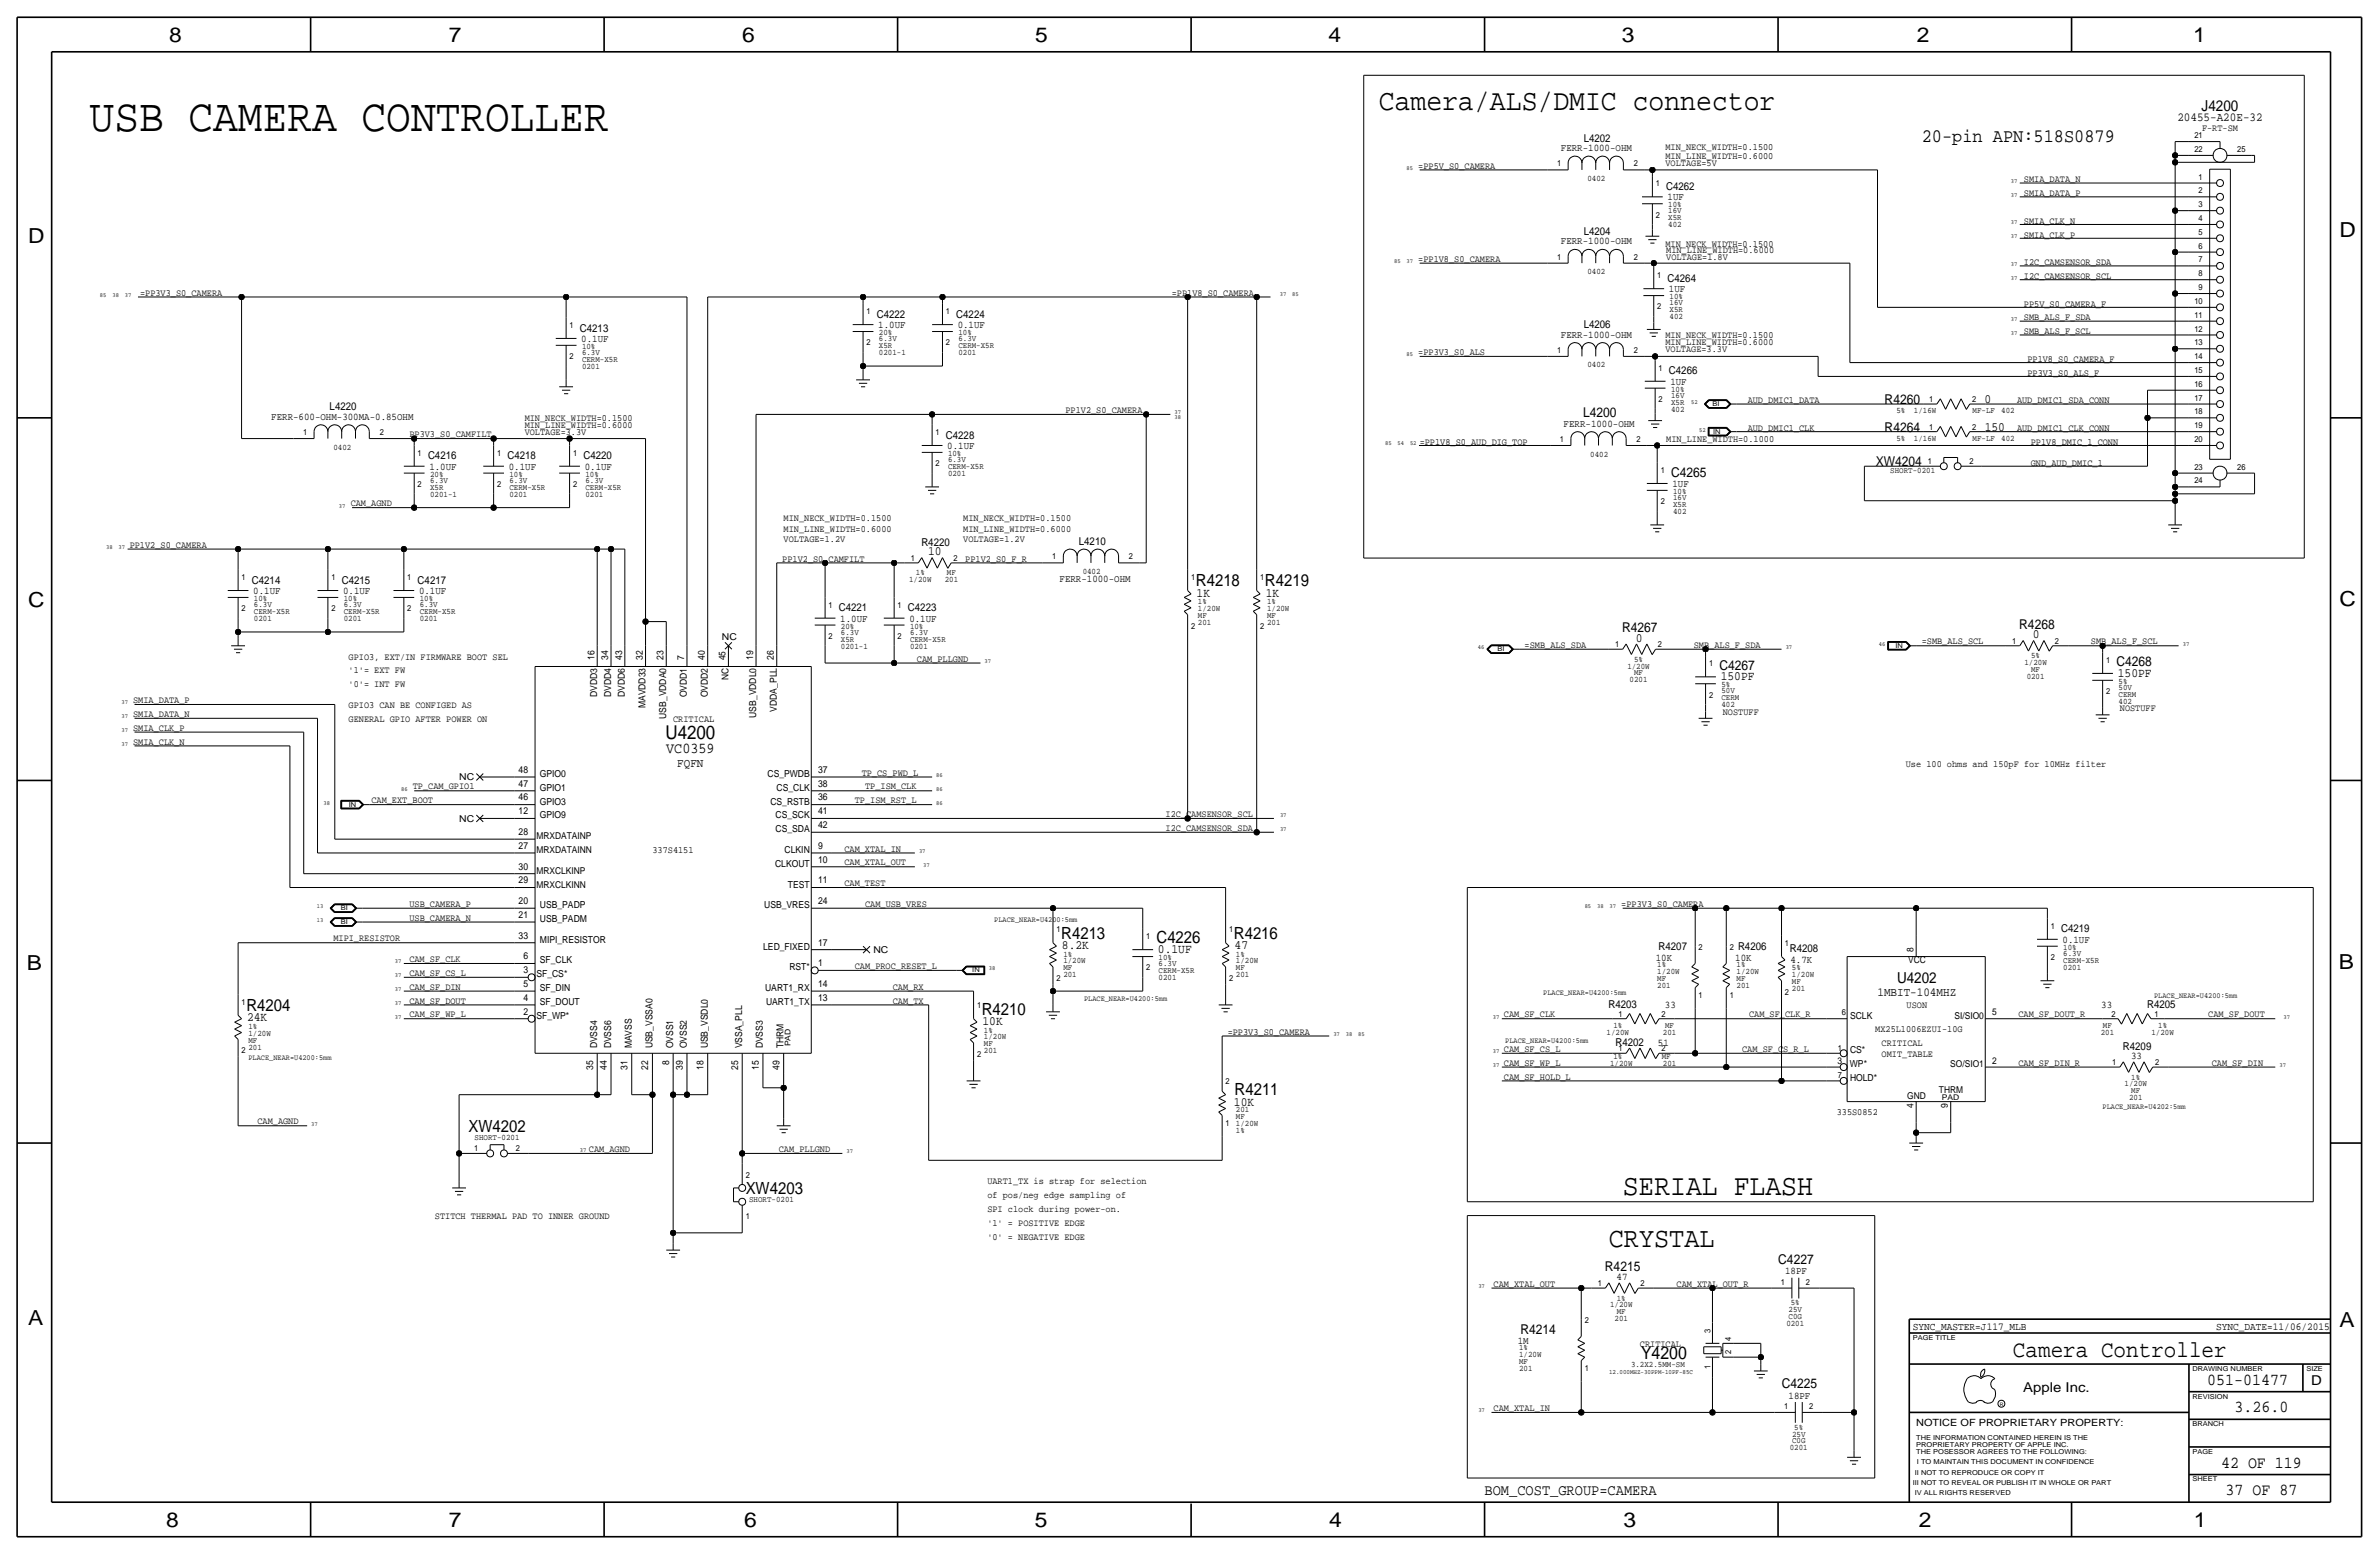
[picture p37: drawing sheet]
<svg xmlns="http://www.w3.org/2000/svg" width="875mm" height="572mm" viewBox="0 0 875 572" stroke-linecap="round" stroke-linejoin="round" font-family="sans-serif">
<defs><g id="words">
<text font-size="17" x="33" y="48.3">USB CAMERA CONTROLLER</text>
<g font-size="10.9">
<text x="507.2" y="40.4">Camera/ALS/DMIC connector</text>
<text x="596.8" y="439.4">SERIAL FLASH</text>
</g>
<text font-size="10.4" x="591.8" y="458.5">CRYSTAL</text>
<text font-size="8.6" x="740.4" y="499.1">Camera Controller</text>
<g font-size="7.6">
<text x="62.2" y="15.5">8</text>
<text x="165" y="15.5">7</text>
<text x="273" y="15.5">6</text>
<text x="380.7" y="15.5">5</text>
<text x="488.6" y="15.5">4</text>
<text x="596.6" y="15.5">3</text>
<text x="705.1" y="15.5">2</text>
<text x="806.7" y="15.5">1</text>
<text x="10.4" y="89.4">D</text>
<text x="860.5" y="87.1">D</text>
<text x="10.4" y="223.3">C</text>
<text x="860.5" y="222.8">C</text>
<text x="9.8" y="356.6">B</text>
<text x="860.2" y="356.4">B</text>
<text x="10.4" y="487.4">A</text>
<text x="860.5" y="488.2">A</text>
<text x="61.2" y="561.6">8</text>
<text x="165" y="561.6">7</text>
<text x="273.8" y="561.6">6</text>
<text x="380.7" y="561.6">5</text>
<text x="488.9" y="561.6">4</text>
<text x="597.1" y="561.6">3</text>
<text x="705.8" y="561.6">2</text>
<text x="806.9" y="561.6">1</text>
</g>
<g font-size="7">
<text x="706.8" y="52.1">20-pin APN:518S0879</text>
<text x="244.8" y="271.8">U4200</text>
</g>
<text font-size="6.5" x="603.6" y="499.9">Y4200</text>
<g font-size="6.2">
<text x="439.9" y="215.6">R4218</text>
<text x="465.3" y="215.6">R4219</text>
<text x="390.3" y="345.2">R4213</text>
<text x="425.4" y="346.7">C4226</text>
<text x="453.8" y="345.2">R4216</text>
<text x="90.6" y="371.9">R4204</text>
<text x="361.1" y="373.1">R4210</text>
<text x="454.1" y="402.8">R4211</text>
<text x="172.3" y="416.3">XW4202</text>
<text x="274.3" y="439.2">XW4203</text>
<text x="811.9" y="509.3">051-01477</text>
<text x="821.9" y="519.4">3.26.0</text>
<text x="817" y="539.8">42 OF 119</text>
<text x="818.6" y="549.9">37 OF 87</text>
</g>
<g font-size="5.6">
<text x="809.8" y="40.6">J4200</text>
<text x="245" y="276.9">VC0359</text>
<text x="697.7" y="361.4">U4202</text>
<text x="546" y="549.9">BOM_COST_GROUP=CAMERA</text>
</g>
<g font-size="5">
<text x="693.2" y="148.6">R4260</text>
<text x="582.3" y="153.4">L4200</text>
<text x="693.2" y="158.8">R4264</text>
<text x="690" y="171.2">XW4204</text>
<text x="614.6" y="175.3">C4265</text>
<text x="596.7" y="232.4">R4267</text>
<text x="742.7" y="231.1">R4268</text>
<text x="778.5" y="245.1">C4268</text>
<text x="632.4" y="246.4">C4267</text>
<text x="590.3" y="467.4">R4215</text>
<text x="654.1" y="464.8">C4227</text>
<text x="559.3" y="490.5">R4214</text>
<text x="850.1" y="509.3">D</text>
<text x="655.4" y="510.5">C4225</text>
<text x="744.2" y="511.8">Apple Inc.</text>
</g>
<g font-size="4.7">
<text x="730" y="148.3">0</text>
<text x="730" y="158.5">150</text>
<text x="341.4" y="204.2">10</text>
<text x="440.1" y="219.5">1K</text>
<text x="465.5" y="219.5">1K</text>
<text x="601.7" y="236">0</text>
<text x="747.7" y="234.7">0</text>
<text x="632.9" y="250.2">150PF</text>
<text x="779" y="248.9">150PF</text>
<text x="390.6" y="349">8.2K</text>
<text x="425.9" y="350.5">0.1UF</text>
<text x="454.1" y="349">47</text>
<text x="90.9" y="375.7">24K</text>
<text x="361.4" y="376.9">10K</text>
<text x="453.8" y="406.7">10K</text>
</g>
<g font-size="4.5">
<text x="800.9" y="44.5">20455-A20E-32</text>
<text x="249.1" y="281.9">FQFN</text>
<text x="690.6" y="366.3">1MBIT-104MHZ</text>
</g>
<g font-size="4">
<text x="582.5" y="52.1">L4202</text>
<text x="612.9" y="69.9">C4262</text>
<text x="582.5" y="86.4">L4204</text>
<text x="613.4" y="103.6">C4264</text>
<text x="322.5" y="116.8">C4222</text>
<text x="351.7" y="116.8">C4224</text>
<text x="213.3" y="121.9">C4213</text>
<text x="582.5" y="120.7">L4206</text>
<text x="613.9" y="137.7">C4266</text>
<text x="121.2" y="150.9">L4220</text>
<text x="347.9" y="161.3">C4228</text>
<text x="157.4" y="168.9">C4216</text>
<text x="186.6" y="168.9">C4218</text>
<text x="214.6" y="168.9">C4220</text>
<text x="338.9" y="200.7">R4220</text>
<text x="396.8" y="200.4">L4210</text>
<text x="92.7" y="214.6">C4214</text>
<text x="125.7" y="214.6">C4215</text>
<text x="153.6" y="214.6">C4217</text>
<text x="308.6" y="224.8">C4221</text>
<text x="334" y="224.8">C4223</text>
<text x="758.1" y="342.9">C4219</text>
<text x="610.1" y="349.5">R4207</text>
<text x="639.3" y="349.5">R4206</text>
<text x="658.3" y="350.3">R4208</text>
<text x="591.6" y="370.8">R4203</text>
<text x="789.7" y="370.8">R4205</text>
<text x="594.2" y="384.8">R4202</text>
<text x="780.8" y="386.1">R4209</text>
</g>
<g font-size="3.9">
<text x="703.5" y="488.9">SYNC_MASTER=J117_MLB</text>
<text x="815.1" y="488.9">SYNC_DATE=11/06/2015</text>
</g>
<g font-size="3.8">
<text x="574.1" y="55.6">FERR-1000-OHM</text>
<text x="613.4" y="73.7">1UF</text>
<text x="574.1" y="89.9">FERR-1000-OHM</text>
<text x="613.9" y="107.4">1UF</text>
<text x="213.8" y="125.7">0.1UF</text>
<text x="323" y="120.7">1.0UF</text>
<text x="352.2" y="120.7">0.1UF</text>
<text x="574.1" y="124.2">FERR-1000-OHM</text>
<text x="614.4" y="141.5">1UF</text>
<text x="99.8" y="154.4">FERR-600-OHM-300MA-0.85OHM</text>
<text x="575.1" y="157">FERR-1000-OHM</text>
<text x="348.4" y="165.1">0.1UF</text>
<text x="157.9" y="172.7">1.0UF</text>
<text x="187.1" y="172.7">0.1UF</text>
<text x="215.1" y="172.7">0.1UF</text>
<text x="615.1" y="179.1">1UF</text>
<text x="389.7" y="214.1">FERR-1000-OHM</text>
<text x="93.2" y="218.4">0.1UF</text>
<text x="126.2" y="218.4">0.1UF</text>
<text x="154.1" y="218.4">0.1UF</text>
<text x="309.1" y="228.6">1.0UF</text>
<text x="334.5" y="228.6">0.1UF</text>
<text x="758.6" y="346.7">0.1UF</text>
<text x="609" y="353.3">10K</text>
<text x="638.3" y="353.3">10K</text>
<text x="658.6" y="354.1">4.7K</text>
<text x="612.4" y="370.6">33</text>
<text x="772.9" y="370.6">33</text>
<text x="609.8" y="384.6">51</text>
<text x="783.8" y="389.6">33</text>
<text x="594.6" y="470.9">47</text>
<text x="656.6" y="468.6">18PF</text>
<text x="558.2" y="494.3">1M</text>
<text x="657.8" y="514.4">18PF</text>
</g>
<text font-size="3.7" x="704.8" y="524.5">NOTICE OF PROPRIETARY PROPERTY:</text>
<g font-size="3.5">
<text x="809.9" y="48.3">F-RT-SM</text>
<text x="612.6" y="55.1">MIN_NECK_WIDTH=0.1500</text>
<text x="612.6" y="58.4">MIN_LINE_WIDTH=0.6000</text>
<text x="521.7" y="62">=PP5V_S0_CAMERA</text>
<text x="612.6" y="61.2">VOLTAGE=5V</text>
<text x="744.4" y="67.1">SMIA_DATA_N</text>
<text x="744.4" y="72.1">SMIA_DATA_P</text>
<text x="744.4" y="82.3">SMIA_CLK_N</text>
<text x="744.4" y="87.4">SMIA_CLK_P</text>
<text x="612.6" y="90.7">MIN_NECK_WIDTH=0.1500</text>
<text x="612.9" y="93">MIN_LINE_WIDTH=0.6000</text>
<text x="612.9" y="95.5">VOLTAGE=1.8V</text>
<text x="521.7" y="96.3">=PP1V8_S0_CAMERA</text>
<text x="744.4" y="97.5">I2C_CAMSENSOR_SDA</text>
<text x="744.4" y="102.6">I2C_CAMSENSOR_SCL</text>
<text x="51.5" y="108.7">=PP3V3_S0_CAMERA</text>
<text x="431" y="108.7">=PP1V8_S0_CAMERA</text>
<text x="744.4" y="112.8">PP5V_S0_CAMERA_F</text>
<text x="744.4" y="117.9">SMB_ALS_F_SDA</text>
<text x="612.6" y="124.2">MIN_NECK_WIDTH=0.1500</text>
<text x="744.4" y="122.9">SMB_ALS_F_SCL</text>
<text x="521.7" y="130.6">=PP3V3_S0_ALS</text>
<text x="612.6" y="127">MIN_LINE_WIDTH=0.6000</text>
<text x="612.6" y="129.5">VOLTAGE=3.3V</text>
<text x="745.7" y="133.1">PP1V8_S0_CAMERA_F</text>
<text x="745.7" y="138.2">PP3V3_S0_ALS_F</text>
<text x="642.8" y="148.3">AUD_DMIC1_DATA</text>
<text x="741.9" y="148.3">AUD_DMIC1_SDA_CONN</text>
<text x="193" y="154.9">MIN_NECK_WIDTH=0.1500</text>
<text x="391.9" y="151.9">PP1V2_S0_CAMERA</text>
<text x="150.6" y="160.8">PP3V3_S0_CAMFILT</text>
<text x="193" y="157.5">MIN_LINE_WIDTH=0.6000</text>
<text x="193" y="160">VOLTAGE=3.3V</text>
<text x="642.8" y="158.5">AUD_DMIC1_CLK</text>
<text x="741.9" y="158.5">AUD_DMIC1_CLK_CONN</text>
<text x="522.2" y="163.6">=PP1V8_S0_AUD_DIG_TOP</text>
<text x="612.9" y="162.6">MIN_LINE_WIDTH=0.1000</text>
<text x="747" y="163.6">PP1V8_DMIC_1_CONN</text>
<text x="747" y="171.2">GND_AUD_DMIC_1</text>
<text x="129" y="186.2">CAM_AGND</text>
<text x="288.2" y="191.8">MIN_NECK_WIDTH=0.1500</text>
<text x="354.3" y="191.8">MIN_NECK_WIDTH=0.1500</text>
<text x="288.2" y="195.6">MIN_LINE_WIDTH=0.6000</text>
<text x="354.3" y="195.6">MIN_LINE_WIDTH=0.6000</text>
<text x="47.7" y="201.4">PP1V2_S0_CAMERA</text>
<text x="288.2" y="199.4">VOLTAGE=1.2V</text>
<text x="354.3" y="199.4">VOLTAGE=1.2V</text>
<text x="287.7" y="206.5">PP1V2_S0_CAMFILT</text>
<text x="355" y="206.5">PP1V2_S0_F_R</text>
<text x="265.5" y="235.5">NC</text>
<text x="560.8" y="238.3">=SMB_ALS_SDA</text>
<text x="623" y="238.3">SMB_ALS_F_SDA</text>
<text x="706.8" y="237">=SMB_ALS_SCL</text>
<text x="769.1" y="237">SMB_ALS_F_SCL</text>
<text x="128.2" y="242.6">GPIO3, EXT/IN FIRMWARE BOOT SEL</text>
<text x="218.6" y="242.6" transform="rotate(-90 218.6 242.6)">16</text>
<text x="223.7" y="242.6" transform="rotate(-90 223.7 242.6)">34</text>
<text x="228.8" y="242.6" transform="rotate(-90 228.8 242.6)">43</text>
<text x="236.4" y="242.6" transform="rotate(-90 236.4 242.6)">32</text>
<text x="244" y="242.6" transform="rotate(-90 244 242.6)">23</text>
<text x="251.7" y="242.6" transform="rotate(-90 251.7 242.6)">7</text>
<text x="259.3" y="242.6" transform="rotate(-90 259.3 242.6)">40</text>
<text x="266.9" y="242.8" transform="rotate(-90 266.9 242.8)">45</text>
<text x="277.1" y="242.6" transform="rotate(-90 277.1 242.6)">19</text>
<text x="284.7" y="242.6" transform="rotate(-90 284.7 242.6)">26</text>
<text x="337.3" y="243.3">CAM_PLLGND</text>
<text x="128.2" y="247.6">'1'= EXT FW</text>
<text x="267.9" y="250.1" transform="rotate(-90 267.9 250.1)">NC</text>
<text x="128.2" y="252.7">'0'= INT FW</text>
<text x="219.7" y="256.3" transform="rotate(-90 219.7 256.3)">DVDD3</text>
<text x="224.7" y="256.3" transform="rotate(-90 224.7 256.3)">DVDD4</text>
<text x="229.8" y="256.3" transform="rotate(-90 229.8 256.3)">DVDD6</text>
<text x="252.7" y="256.5" transform="rotate(-90 252.7 256.5)">OVDD1</text>
<text x="260.3" y="256.5" transform="rotate(-90 260.3 256.5)">OVDD2</text>
<text x="49" y="258.6">SMIA_DATA_P</text>
<text x="49" y="263.7">SMIA_DATA_N</text>
<text x="128.2" y="260.3">GPIO3 CAN BE CONFIGED AS</text>
<text x="237.4" y="260.5" transform="rotate(-90 237.4 260.5)">MAVDD33</text>
<text x="285.7" y="261.7" transform="rotate(-90 285.7 261.7)">VDDA_PLL</text>
<text x="633.7" y="262.9">NOSTUFF</text>
<text x="779.7" y="261.6">NOSTUFF</text>
<text x="49" y="268.7">SMIA_CLK_P</text>
<text x="128.2" y="265.4">GENERAL GPIO AFTER POWER ON</text>
<text x="245.1" y="264.4" transform="rotate(-90 245.1 264.4)">USB_VDDA0</text>
<text x="247.6" y="265.4">CRITICAL</text>
<text x="278.1" y="264" transform="rotate(-90 278.1 264)">USB_VDDL0</text>
<text x="49" y="273.8">SMIA_CLK_N</text>
<text x="701" y="281.9">Use 100 ohms and 150pF for 10MHz filter</text>
<text x="168.9" y="287">NC</text>
<text x="190.8" y="284.2">48</text>
<text x="198.6" y="285.7">GPIO0</text>
<text x="282.3" y="285.7">CS_PWDB</text>
<text x="300.9" y="284.2">37</text>
<text x="316.9" y="285.2">TP_CS_PWD_L</text>
<text x="151.8" y="290.3">TP_CAM_GPIO1</text>
<text x="190.8" y="289.3">47</text>
<text x="198.6" y="290.8">GPIO1</text>
<text x="285.6" y="290.8">CS_CLK</text>
<text x="300.9" y="289.3">38</text>
<text x="318.2" y="290.3">TP_ISM_CLK</text>
<text x="136.6" y="295.4">CAM_EXT_BOOT</text>
<text x="190.8" y="299.5">12</text>
<text x="190.8" y="294.4">46</text>
<text x="198.6" y="295.9">GPIO3</text>
<text x="283.4" y="295.9">CS_RSTB</text>
<text x="300.9" y="299.5">41</text>
<text x="300.9" y="294.4">36</text>
<text x="314.4" y="295.4">TP_ISM_RST_L</text>
<text x="168.9" y="302.3">NC</text>
<text x="198.6" y="301">GPIO9</text>
<text x="285.3" y="301">CS_SCK</text>
<text x="300.9" y="304.5">42</text>
<text x="428.7" y="305.6">I2C_CAMSENSOR_SDA</text>
<text x="428.7" y="300.5">I2C_CAMSENSOR_SCL</text>
<text x="190.8" y="307.1">28</text>
<text x="197.3" y="308.6">MRXDATAINP</text>
<text x="285.3" y="306.1">CS_SDA</text>
<text x="190.8" y="312.2">27</text>
<text x="197.3" y="313.7">MRXDATAINN</text>
<text x="240" y="313.7">337S4151</text>
<text x="288.6" y="313.7">CLKIN</text>
<text x="300.9" y="317.2">10</text>
<text x="300.9" y="312.2">9</text>
<text x="310.6" y="313.2">CAM_XTAL_IN</text>
<text x="190.8" y="319.8">30</text>
<text x="197.3" y="321.3">MRXCLKINP</text>
<text x="285.1" y="318.8">CLKOUT</text>
<text x="310.6" y="318.3">CAM_XTAL_OUT</text>
<text x="190.8" y="324.9">29</text>
<text x="197.3" y="326.4">MRXCLKINN</text>
<text x="289.8" y="326.4">TEST</text>
<text x="300.9" y="324.9">11</text>
<text x="310.6" y="325.9">CAM_TEST</text>
<text x="150.6" y="333.5">USB_CAMERA_P</text>
<text x="190.8" y="332.5">20</text>
<text x="198.6" y="334">USB_PADP</text>
<text x="281.1" y="334">USB_VRES</text>
<text x="300.9" y="332.5">24</text>
<text x="318.2" y="333.5">CAM_USB_VRES</text>
<text x="596.3" y="333.5">=PP3V3_S0_CAMERA</text>
<text x="150.6" y="338.6">USB_CAMERA_N</text>
<text x="190.8" y="337.6">21</text>
<text x="198.6" y="339.1">USB_PADM</text>
<text x="122.6" y="346.2">MIPI_RESISTOR</text>
<text x="190.8" y="345.2">33</text>
<text x="198.6" y="346.7">MIPI_RESISTOR</text>
<text x="300.9" y="347.7">17</text>
<text x="150.6" y="353.8">CAM_SF_CLK</text>
<text x="192.5" y="352.8">6</text>
<text x="280.7" y="349.3">LED_FIXED</text>
<text x="321.3" y="350.5">NC</text>
<text x="703.8" y="350.3" transform="rotate(-90 703.8 350.3)">8</text>
<text x="150.6" y="358.9">CAM_SF_CS_L</text>
<text x="192.5" y="357.9">3</text>
<text x="197.3" y="359.4">SF_CS*</text>
<text x="198.6" y="354.3">SF_CLK</text>
<text x="290.4" y="356.9">RST*</text>
<text x="300.9" y="355.3">1</text>
<text x="314.4" y="356.4">CAM_PROC_RESET_L</text>
<text x="701.8" y="354.3">VCC</text>
<text x="150.6" y="364">CAM_SF_DIN</text>
<text x="192.5" y="363">5</text>
<text x="198.6" y="364.5">SF_DIN</text>
<text x="281.4" y="364.5">UART1_RX</text>
<text x="300.9" y="363">14</text>
<text x="328.4" y="364">CAM_RX</text>
<text x="150.6" y="369.1">CAM_SF_DOUT</text>
<text x="192.5" y="368">4</text>
<text x="198.6" y="369.6">SF_DOUT</text>
<text x="281.8" y="369.6">UART1_TX</text>
<text x="300.9" y="368">13</text>
<text x="328.4" y="369.1">CAM_TX</text>
<text x="701.3" y="370.6">USON</text>
<text x="150.6" y="374.1">CAM_SF_WP_L</text>
<text x="192.5" y="373.1">2</text>
<text x="197.3" y="374.6">SF_WP*</text>
<text x="553.2" y="374.1">CAM_SF_CLK</text>
<text x="643.3" y="374.1">CAM_SF_CLK_R</text>
<text x="680.5" y="374.7">SCLK</text>
<text x="718.9" y="374.6">SI/SIO0</text>
<text x="732.7" y="373.4">5</text>
<text x="742.4" y="374.1">CAM_SF_DOUT_R</text>
<text x="812.2" y="374.1">CAM_SF_DOUT</text>
<text x="451.6" y="380.5">=PP3V3_S0_CAMERA</text>
<text x="689.7" y="379.5">MX25L1006EZUI-10G</text>
<text x="219.7" y="385.6" transform="rotate(-90 219.7 385.6)">DVSS4</text>
<text x="224.7" y="385.6" transform="rotate(-90 224.7 385.6)">DVSS6</text>
<text x="232.4" y="385.6" transform="rotate(-90 232.4 385.6)">MAVSS</text>
<text x="240" y="385.6" transform="rotate(-90 240 385.6)">USB_VSSA0</text>
<text x="247.6" y="385.6" transform="rotate(-90 247.6 385.6)">OVSS1</text>
<text x="252.7" y="385.6" transform="rotate(-90 252.7 385.6)">OVSS2</text>
<text x="260.3" y="385.6" transform="rotate(-90 260.3 385.6)">USB_VSDL0</text>
<text x="273" y="385.6" transform="rotate(-90 273 385.6)">VSSA_PLL</text>
<text x="280.6" y="385.6" transform="rotate(-90 280.6 385.6)">DVSS3</text>
<text x="288.2" y="385.6" transform="rotate(-90 288.2 385.6)">THRM</text>
<text x="553.2" y="386.8">CAM_SF_CS_L</text>
<text x="640.8" y="386.8">CAM_SF_CS_R_L</text>
<text x="680.5" y="387.4">CS*</text>
<text x="692.1" y="388.6">OMIT_TABLE</text>
<text x="692.1" y="384.8">CRITICAL</text>
<text x="218.1" y="393.4" transform="rotate(-90 218.1 393.4)">35</text>
<text x="223.2" y="393.4" transform="rotate(-90 223.2 393.4)">44</text>
<text x="230.8" y="393.4" transform="rotate(-90 230.8 393.4)">31</text>
<text x="238.5" y="393.4" transform="rotate(-90 238.5 393.4)">22</text>
<text x="246.1" y="391.6" transform="rotate(-90 246.1 391.6)">8</text>
<text x="251.2" y="393.4" transform="rotate(-90 251.2 393.4)">39</text>
<text x="258.8" y="393.4" transform="rotate(-90 258.8 393.4)">18</text>
<text x="271.5" y="393.4" transform="rotate(-90 271.5 393.4)">25</text>
<text x="279.1" y="393.4" transform="rotate(-90 279.1 393.4)">15</text>
<text x="286.7" y="393.4" transform="rotate(-90 286.7 393.4)">49</text>
<text x="553.2" y="391.9">CAM_SF_WP_L</text>
<text x="675.9" y="391.4">3</text>
<text x="680.4" y="392.4">WP*</text>
<text x="717.3" y="392.4">SO/SIO1</text>
<text x="732.7" y="391.2">2</text>
<text x="742.4" y="391.9">CAM_SF_DIN_R</text>
<text x="813.5" y="391.9">CAM_SF_DIN</text>
<text x="553.2" y="397">CAM_SF_HOLD_L</text>
<text x="680.5" y="397.6">HOLD*</text>
<text x="701.5" y="404.1">GND</text>
<text x="703.8" y="407.6" transform="rotate(-90 703.8 407.6)">4</text>
<text x="713.2" y="402.1">THRM</text>
<text x="716.5" y="407.6" transform="rotate(-90 716.5 407.6)">9</text>
<text x="94.7" y="413.5">CAM_AGND</text>
<text x="675.6" y="410.2">335S0852</text>
<text x="216.6" y="423.7">CAM_AGND</text>
<text x="286.5" y="423.7">CAM_PLLGND</text>
<text x="363.2" y="435.6">UART1_TX is strap for selection</text>
<text x="363.2" y="440.7">of pos/neg edge sampling of</text>
<text x="160" y="448.3">STITCH THERMAL PAD TO INNER GROUND</text>
<text x="363.2" y="445.8">SPI clock during power-on.</text>
<text x="363.2" y="455.9">'0' = NEGATIVE EDGE</text>
<text x="363.2" y="450.9">'1' = POSITIVE EDGE</text>
<text x="549.4" y="473.2">CAM_XTAL_OUT</text>
<text x="616.7" y="473.2">CAM_XTAL_OUT_R</text>
<text x="603.2" y="495.3">CRITICAL</text>
<text x="549.4" y="518.9">CAM_XTAL_IN</text>
</g>
<g font-size="3.1">
<text x="807.2" y="50.8">21</text>
<text x="807.2" y="55.9">22</text>
<text x="822.9" y="55.9">25</text>
<text x="572.7" y="61.2">1</text>
<text x="600.9" y="61.2">2</text>
<text x="583.9" y="66.5">0402</text>
<text x="609" y="68.6">1</text>
<text x="808.7" y="71.1">2</text>
<text x="808.7" y="66">1</text>
<text x="613.6" y="76.2">10%</text>
<text x="808.7" y="76.2">3</text>
<text x="609" y="80">2</text>
<text x="613.6" y="78.5">16V</text>
<text x="613.6" y="81">X5R</text>
<text x="613.6" y="83.6">402</text>
<text x="808.7" y="81.3">4</text>
<text x="808.7" y="86.4">5</text>
<text x="572.7" y="95.5">1</text>
<text x="600.9" y="95.5">2</text>
<text x="808.7" y="91.4">6</text>
<text x="583.9" y="100.8">0402</text>
<text x="808.7" y="101.6">8</text>
<text x="808.7" y="96.5">7</text>
<text x="609.5" y="102.4">1</text>
<text x="808.7" y="106.7">9</text>
<text x="609.5" y="113.8">2</text>
<text x="614.1" y="110">10%</text>
<text x="614.1" y="112.3">16V</text>
<text x="807.2" y="111.8">10</text>
<text x="318.7" y="115.6">1</text>
<text x="347.9" y="115.6">1</text>
<text x="614.1" y="117.4">402</text>
<text x="614.1" y="114.8">X5R</text>
<text x="807.2" y="116.8">11</text>
<text x="209.5" y="120.6">1</text>
<text x="323.3" y="123.2">20%</text>
<text x="323.3" y="125.5">6.3V</text>
<text x="352.5" y="123.2">10%</text>
<text x="352.5" y="125.5">6.3V</text>
<text x="807.2" y="121.9">12</text>
<text x="214.1" y="128.3">10%</text>
<text x="214.1" y="130.6">6.3V</text>
<text x="318.7" y="127">2</text>
<text x="323.3" y="128">X5R</text>
<text x="323.3" y="130.6">0201-1</text>
<text x="347.9" y="127">2</text>
<text x="352.5" y="130.6">0201</text>
<text x="352.5" y="128">CERM-X5R</text>
<text x="572.7" y="129.8">1</text>
<text x="600.9" y="129.8">2</text>
<text x="807.2" y="127">13</text>
<text x="209.5" y="132.1">2</text>
<text x="214.1" y="135.6">0201</text>
<text x="214.1" y="133.1">CERM-X5R</text>
<text x="583.9" y="135.1">0402</text>
<text x="610.1" y="136.4">1</text>
<text x="807.2" y="137.2">15</text>
<text x="807.2" y="132.1">14</text>
<text x="807.2" y="142.2">16</text>
<text x="610.1" y="147.8">2</text>
<text x="614.6" y="144">10%</text>
<text x="614.6" y="148.8">X5R</text>
<text x="614.6" y="146.3">16V</text>
<text x="709.6" y="147.8">1</text>
<text x="725.4" y="147.8">2</text>
<text x="807.2" y="147.3">17</text>
<text x="614.6" y="151.4">402</text>
<text x="697.6" y="151.9">5%</text>
<text x="704" y="151.9">1/16W</text>
<text x="725.6" y="151.9">MF-LF</text>
<text x="736.1" y="151.9">402</text>
<text x="807.2" y="152.4">18</text>
<text x="111.4" y="160">1</text>
<text x="139.6" y="160">2</text>
<text x="344.1" y="160">1</text>
<text x="709.6" y="158">1</text>
<text x="725.4" y="158">2</text>
<text x="807.2" y="157.5">19</text>
<text x="122.6" y="165.4">0402</text>
<text x="153.6" y="167.6">1</text>
<text x="182.8" y="167.6">1</text>
<text x="210.8" y="167.6">1</text>
<text x="348.7" y="167.6">10%</text>
<text x="573.7" y="162.6">1</text>
<text x="584.9" y="167.9">0402</text>
<text x="601.9" y="162.6">2</text>
<text x="697.6" y="162.1">5%</text>
<text x="704" y="162.1">1/16W</text>
<text x="725.6" y="162.1">MF-LF</text>
<text x="736.1" y="162.1">402</text>
<text x="807.2" y="162.6">20</text>
<text x="344.1" y="171.5">2</text>
<text x="348.7" y="169.9">6.3V</text>
<text x="348.7" y="172.5">CERM-X5R</text>
<text x="610.8" y="174">1</text>
<text x="695.3" y="174">SHORT-0201</text>
<text x="709.1" y="170.7">1</text>
<text x="724.4" y="170.7">2</text>
<text x="807.2" y="172.7">23</text>
<text x="822.9" y="172.7">26</text>
<text x="153.6" y="179.1">2</text>
<text x="158.2" y="177.5">6.3V</text>
<text x="158.2" y="175.3">20%</text>
<text x="182.8" y="179.1">2</text>
<text x="187.4" y="177.5">6.3V</text>
<text x="187.4" y="175.3">10%</text>
<text x="210.8" y="179.1">2</text>
<text x="215.3" y="177.5">6.3V</text>
<text x="215.3" y="175.3">10%</text>
<text x="348.7" y="175">0201</text>
<text x="807.2" y="177.8">24</text>
<text x="158.2" y="180.1">X5R</text>
<text x="158.2" y="182.6">0201-1</text>
<text x="187.4" y="182.6">0201</text>
<text x="187.4" y="180.1">CERM-X5R</text>
<text x="215.3" y="180.1">CERM-X5R</text>
<text x="215.3" y="182.6">0201</text>
<text x="610.8" y="185.4">2</text>
<text x="615.4" y="183.9">16V</text>
<text x="615.4" y="181.6">10%</text>
<text x="615.4" y="189">402</text>
<text x="615.4" y="186.4">X5R</text>
<text x="335" y="206.2">1</text>
<text x="350.7" y="206.2">2</text>
<text x="387" y="205.7">1</text>
<text x="415.2" y="205.7">2</text>
<text x="88.8" y="213.4">1</text>
<text x="121.9" y="213.4">1</text>
<text x="149.8" y="213.4">1</text>
<text x="334.4" y="214.1">1/20W</text>
<text x="336.9" y="211.6">1%</text>
<text x="347.5" y="214.1">201</text>
<text x="348.3" y="211.6">MF</text>
<text x="398.2" y="211.1">0402</text>
<text x="438.1" y="213.4">1</text>
<text x="463.5" y="213.4">1</text>
<text x="93.4" y="221">10%</text>
<text x="126.4" y="221">10%</text>
<text x="154.4" y="221">10%</text>
<text x="88.8" y="224.8">2</text>
<text x="93.4" y="223.3">6.3V</text>
<text x="93.4" y="225.8">CERM-X5R</text>
<text x="121.9" y="224.8">2</text>
<text x="126.4" y="225.8">CERM-X5R</text>
<text x="126.4" y="223.3">6.3V</text>
<text x="149.8" y="224.8">2</text>
<text x="154.4" y="225.8">CERM-X5R</text>
<text x="154.4" y="223.3">6.3V</text>
<text x="304.7" y="223.5">1</text>
<text x="330.1" y="223.5">1</text>
<text x="440.6" y="222.2">1%</text>
<text x="440.6" y="227.3">MF</text>
<text x="440.6" y="224.8">1/20W</text>
<text x="466" y="224.8">1/20W</text>
<text x="466" y="227.3">MF</text>
<text x="466" y="222.3">1%</text>
<text x="93.4" y="228.3">0201</text>
<text x="126.4" y="228.3">0201</text>
<text x="154.4" y="228.3">0201</text>
<text x="309.3" y="233.4">6.3V</text>
<text x="309.3" y="231.1">20%</text>
<text x="334.7" y="233.4">6.3V</text>
<text x="334.7" y="231.1">10%</text>
<text x="438.1" y="231.1">2</text>
<text x="440.6" y="229.9">201</text>
<text x="463.5" y="231.1">2</text>
<text x="466" y="229.9">201</text>
<text x="304.7" y="235">2</text>
<text x="309.3" y="236">X5R</text>
<text x="309.3" y="238.5">0201-1</text>
<text x="330.1" y="235">2</text>
<text x="334.7" y="238.5">0201</text>
<text x="334.7" y="236">CERM-X5R</text>
<text x="594" y="238">1</text>
<text x="609.8" y="238">2</text>
<text x="740.1" y="236.7">1</text>
<text x="755.9" y="236.7">2</text>
<text x="598.6" y="245.9">1/20W</text>
<text x="601" y="243.3">5%</text>
<text x="628.6" y="245.1">1</text>
<text x="744.6" y="244.6">1/20W</text>
<text x="747.1" y="242.1">5%</text>
<text x="774.6" y="243.8">1</text>
<text x="599.4" y="251">0201</text>
<text x="601" y="248.4">MF</text>
<text x="745.4" y="249.7">0201</text>
<text x="747.1" y="247.1">MF</text>
<text x="779.2" y="251.5">5%</text>
<text x="628.6" y="256.5">2</text>
<text x="633.2" y="252.7">5%</text>
<text x="633.2" y="255">50V</text>
<text x="633.2" y="257.6">CERM</text>
<text x="774.6" y="255.3">2</text>
<text x="779.2" y="253.7">50V</text>
<text x="779.2" y="256.3">CERM</text>
<text x="633.2" y="260.1">402</text>
<text x="779.2" y="258.8">402</text>
<text x="754.3" y="341.6">1</text>
<text x="388.6" y="342.9">1</text>
<text x="421.6" y="345.4">1</text>
<text x="452.1" y="342.9">1</text>
<text x="656.5" y="348">1</text>
<text x="391.1" y="351.8">1%</text>
<text x="426.2" y="353.1">10%</text>
<text x="454.6" y="351.8">1%</text>
<text x="624.8" y="349.2">2</text>
<text x="636.2" y="349.2">2</text>
<text x="754.3" y="353.1">2</text>
<text x="758.9" y="351.5">6.3V</text>
<text x="758.9" y="349.2">10%</text>
<text x="391.1" y="356.9">MF</text>
<text x="391.1" y="359.4">201</text>
<text x="391.1" y="354.3">1/20W</text>
<text x="421.6" y="356.9">2</text>
<text x="426.2" y="357.9">CERM-X5R</text>
<text x="426.2" y="355.3">6.3V</text>
<text x="454.6" y="356.9">MF</text>
<text x="454.6" y="359.4">201</text>
<text x="454.6" y="354.3">1/20W</text>
<text x="609.5" y="355.6">1%</text>
<text x="609.5" y="358.1">1/20W</text>
<text x="638.8" y="355.6">1%</text>
<text x="638.8" y="358.1">1/20W</text>
<text x="659.1" y="359.4">1/20W</text>
<text x="659.1" y="356.9">5%</text>
<text x="758.9" y="356.6">0201</text>
<text x="758.9" y="354.1">CERM-X5R</text>
<text x="388.6" y="360.7">2</text>
<text x="426.2" y="360.4">0201</text>
<text x="452.1" y="360.7">2</text>
<text x="609.5" y="363.2">201</text>
<text x="609.5" y="360.7">MF</text>
<text x="638.8" y="360.7">MF</text>
<text x="638.8" y="363.2">201</text>
<text x="656.5" y="365.8">2</text>
<text x="659.1" y="362">MF</text>
<text x="659.1" y="364.5">201</text>
<text x="88.8" y="369.6">1</text>
<text x="359.4" y="370.8">1</text>
<text x="624.8" y="367">1</text>
<text x="636.2" y="367">1</text>
<text x="593.4" y="378">1%</text>
<text x="595.3" y="373.9">1</text>
<text x="611.1" y="373.9">2</text>
<text x="612.5" y="378">MF</text>
<text x="677.5" y="373.4">6</text>
<text x="773.5" y="378">MF</text>
<text x="776.7" y="373.9">2</text>
<text x="792.4" y="373.9">1</text>
<text x="793.8" y="378">1%</text>
<text x="91.4" y="383.5">MF</text>
<text x="91.4" y="381">1/20W</text>
<text x="91.4" y="378.5">1%</text>
<text x="361.9" y="379.7">1%</text>
<text x="361.9" y="382.3">1/20W</text>
<text x="590.9" y="380.5">1/20W</text>
<text x="611.6" y="380.5">201</text>
<text x="772.7" y="380.5">201</text>
<text x="791.4" y="380.5">1/20W</text>
<text x="88.8" y="387.4">2</text>
<text x="91.4" y="386.1">201</text>
<text x="359.4" y="388.6">2</text>
<text x="361.9" y="387.4">201</text>
<text x="361.9" y="384.8">MF</text>
<text x="593.4" y="389.4">1%</text>
<text x="595.3" y="386.6">1</text>
<text x="611.1" y="386.6">2</text>
<text x="611.2" y="389.4">MF</text>
<text x="675.9" y="386.4">1</text>
<text x="592.2" y="391.9">1/20W</text>
<text x="611.6" y="391.9">201</text>
<text x="776.9" y="391.7">1</text>
<text x="792.7" y="391.7">2</text>
<text x="450.8" y="398.8">2</text>
<text x="675.9" y="396.5">7</text>
<text x="781.4" y="399.5">1/20W</text>
<text x="783.9" y="397">1%</text>
<text x="783.1" y="404.6">201</text>
<text x="783.9" y="402.1">MF</text>
<text x="454.6" y="411.5">MF</text>
<text x="454.6" y="408.9">201</text>
<text x="174.6" y="419.1">SHORT-0201</text>
<text x="450.8" y="414">1</text>
<text x="454.6" y="416.6">1%</text>
<text x="454.6" y="414">1/20W</text>
<text x="174.4" y="423.4">1</text>
<text x="189.7" y="423.4">2</text>
<text x="274.3" y="433.1">2</text>
<text x="275.5" y="442">SHORT-0201</text>
<text x="274.3" y="448.3">1</text>
<text x="587.7" y="472.9">1</text>
<text x="603.5" y="472.9">2</text>
<text x="655" y="472.4">1</text>
<text x="664.2" y="472.4">2</text>
<text x="594.7" y="478.3">1%</text>
<text x="592.2" y="480.8">1/20W</text>
<text x="593.9" y="485.9">201</text>
<text x="594.7" y="483.4">MF</text>
<text x="657.9" y="485.1">C0G</text>
<text x="657.9" y="482.6">25V</text>
<text x="658.7" y="480.1">5%</text>
<text x="582.9" y="486.4">2</text>
<text x="629.1" y="490.2" transform="rotate(-90 629.1 490.2)">3</text>
<text x="657" y="487.7">0201</text>
<text x="558.7" y="496.6">1%</text>
<text x="636.7" y="493" transform="rotate(-90 636.7 493)">4</text>
<text x="558.7" y="501.7">MF</text>
<text x="558.7" y="499.1">1/20W</text>
<text x="599.9" y="502.7">3.2X2.5MM-SM</text>
<text x="629.1" y="503.4" transform="rotate(-90 629.1 503.4)">1</text>
<text x="636.7" y="498.1" transform="rotate(-90 636.7 498.1)">2</text>
<text x="558.7" y="504.2">201</text>
<text x="582.9" y="504.2">1</text>
<text x="656.3" y="518.2">1</text>
<text x="665.4" y="518.2">2</text>
<text x="660" y="525.8">5%</text>
<text x="658.3" y="533.4">0201</text>
<text x="659.1" y="528.3">25V</text>
<text x="659.1" y="530.9">C0G</text>
</g>
<g font-size="2.9">
<text x="365.7" y="339.1">PLACE_NEAR=U4200:5mm</text>
<text x="567.6" y="365.8">PLACE_NEAR=U4200:5mm</text>
<text x="398.7" y="368.3">PLACE_NEAR=U4200:5mm</text>
<text x="792.3" y="367">PLACE_NEAR=U4200:5mm</text>
<text x="553.7" y="383.5">PLACE_NEAR=U4200:5mm</text>
<text x="91.4" y="389.9">PLACE_NEAR=U4200:5mm</text>
<text x="290.8" y="384.8" transform="rotate(-90 290.8 384.8)">PAD</text>
<text x="714.2" y="404.6">PAD</text>
<text x="773.4" y="407.7">PLACE_NEAR=U4202:5mm</text>
</g>
<g font-size="2.5">
<text x="629.9" y="149.4">BI</text>
<text x="630.1" y="159.5">IN</text>
<text x="550.8" y="239.5">BI</text>
<text x="697.2" y="238.3">IN</text>
<text x="128.3" y="296.7">IN</text>
<text x="125.4" y="334.8">BI</text>
<text x="125.4" y="339.9">BI</text>
<text x="357.6" y="357.6">IN</text>
<text x="703.5" y="492.8">PAGE TITLE</text>
<text x="806.4" y="504.2">DRAWING NUMBER</text>
<text x="848.3" y="504.2">SIZE</text>
<text x="806.4" y="514.4">REVISION</text>
<text x="806.4" y="524.5">BRANCH</text>
<text x="704.8" y="532.1">PROPRIETARY PROPERTY OF APPLE INC.</text>
<text x="704.8" y="529.6">THE INFORMATION CONTAINED HEREIN IS THE</text>
<text x="704.8" y="534.7">THE POSESSOR AGREES TO THE FOLLOWING:</text>
<text x="705.1" y="538.5">I TO MAINTAIN THIS DOCUMENT IN CONFIDENCE</text>
<text x="806.4" y="534.7">PAGE</text>
<text x="704.3" y="542.3">II NOT TO REPRODUCE OR COPY IT</text>
<text x="806.4" y="544.8">SHEET</text>
<text x="703.5" y="546.1">III NOT TO REVEAL OR PUBLISH IT IN WHOLE OR PART</text>
<text x="704.3" y="549.9">IV ALL RIGHTS RESERVED</text>
</g>
<text font-size="2.4" x="591.9" y="505.5">12.000MHZ-30PPM-10PF-85C</text>
<g font-size="2.3">
<text x="517.4" y="62.5">85</text>
<text x="739.6" y="67.3">37</text>
<text x="739.6" y="72.4">37</text>
<text x="739.6" y="82.5">37</text>
<text x="739.6" y="87.6">37</text>
<text x="512.8" y="96.8">85</text>
<text x="517.4" y="96.8">37</text>
<text x="739.6" y="97.8">37</text>
<text x="739.6" y="102.9">37</text>
<text x="36.8" y="109.2">85</text>
<text x="41.4" y="109.2">38</text>
<text x="45.9" y="109.2">37</text>
<text x="470.7" y="108.7">37</text>
<text x="475.3" y="108.7">85</text>
<text x="739.6" y="118.1">37</text>
<text x="739.6" y="123.2">37</text>
<text x="517.4" y="131.1">85</text>
<text x="622" y="148.6">52</text>
<text x="432" y="154.2">38</text>
<text x="432" y="152.4">37</text>
<text x="625" y="158.8">52</text>
<text x="509.5" y="163.8">85</text>
<text x="514" y="163.8">54</text>
<text x="518.6" y="163.8">52</text>
<text x="124.7" y="186.7">37</text>
<text x="39.1" y="201.9">38</text>
<text x="43.6" y="201.9">37</text>
<text x="543.6" y="238.8">46</text>
<text x="656.8" y="238.8">37</text>
<text x="691" y="237.5">46</text>
<text x="802.8" y="237.5">37</text>
<text x="362.2" y="243.8">37</text>
<text x="44.7" y="259.1">37</text>
<text x="44.7" y="264.2">37</text>
<text x="44.7" y="269.2">37</text>
<text x="44.7" y="274.3">37</text>
<text x="344.4" y="285.7">86</text>
<text x="147.5" y="290.8">86</text>
<text x="344.4" y="290.8">86</text>
<text x="119" y="295.9">38</text>
<text x="344.4" y="295.9">86</text>
<text x="470.8" y="305.6">37</text>
<text x="470.8" y="300.5">37</text>
<text x="338" y="313.7">37</text>
<text x="339.6" y="318.8">37</text>
<text x="116.6" y="334">13</text>
<text x="582.9" y="334">85</text>
<text x="587.5" y="334">38</text>
<text x="592" y="334">37</text>
<text x="116.6" y="339.1">13</text>
<text x="145.2" y="354.3">37</text>
<text x="145.2" y="359.4">37</text>
<text x="363.7" y="356.9">38</text>
<text x="145.2" y="364.5">37</text>
<text x="145.2" y="369.6">37</text>
<text x="145.2" y="374.6">37</text>
<text x="549.1" y="374.6">37</text>
<text x="839.9" y="374.6">37</text>
<text x="490.4" y="381">37</text>
<text x="495" y="381">38</text>
<text x="499.6" y="381">85</text>
<text x="549.1" y="387.3">37</text>
<text x="549.1" y="392.4">37</text>
<text x="838.4" y="392.4">37</text>
<text x="114.5" y="414">37</text>
<text x="213.3" y="423.7">37</text>
<text x="311.4" y="424.2">37</text>
<text x="543.8" y="473.7">37</text>
<text x="543.8" y="519.4">37</text>
</g>
<text font-size="1.8" x="735.5" y="516.9">R</text>
</g></defs>
<g fill="none" stroke="#000" stroke-width=".37">
<path d="M501.6 27.7v177.5zM501.6 27.7h345.9zM847.5 27.7v177.5zM576.8 59.9v2.6zM576.8 59.9a2.54 2.54 0 0 1 2.5-2.5 2.54 2.54 0 0 1 2.6 2.5 2.54 2.54 0 0 1 2.5-2.5 2.54 2.54 0 0 1 2.5 2.5 2.54 2.54 0 0 1 2.6-2.5 2.54 2.54 0 0 1 2.5 2.5 2.54 2.54 0 0 1 2.6-2.5 2.54 2.54 0 0 1 2.5 2.5M581.9 59.9v2.6zM586.9 59.9v2.6zM592 59.9v2.6zM597.1 59.9v2.6zM800 52.1h5.1zM800 52.1v5zM800 57.2v2.5z"/>
<path d="M800 57.2h5.1zM800 59.7v17.8zM800 59.7h29.3zM805.1 52.1h11.5zM805.1 57.2h8.9zM816.6 52.1v2.5zM819.1 57.2h8.9zM828 57.2h1.3zM829.3 57.2v2.5zM522.2 62.5h47zM569.2 62.5h7.6zM597.1 62.5h7.6z"/>
<path d="M604 74.9h7.6zM604 72.4h7.6zM604.7 62.5h3.1zM607.8 62.5h82.8zM607.8 62.5v2.3zM607.8 64.8v7.6zM607.8 74.9v7.7zM690.6 62.5v50.5zM742.9 67.3h62.2zM742.9 72.4h62.2zM800 77.5v15.2zM800 77.5h5.1z"/>
<path d="M805.1 77.5h10.2zM805.1 72.4h10.2zM805.1 67.3h10.2zM812.7 62.2v106.7zM812.7 62.2h7.7zM820.4 62.2v106.7zM522.2 96.8h47zM569.2 96.8h7.6zM576.8 94.2v2.6zM576.8 94.2a2.54 2.54 0 0 1 2.5-2.5 2.54 2.54 0 0 1 2.6 2.5 2.54 2.54 0 0 1 2.5-2.5 2.54 2.54 0 0 1 2.5 2.5 2.54 2.54 0 0 1 2.6-2.5 2.54 2.54 0 0 1 2.5 2.5 2.54 2.54 0 0 1 2.6-2.5 2.54 2.54 0 0 1 2.5 2.5M581.9 94.2v2.6zM586.9 94.2v2.6z"/>
<path d="M592 94.2v2.6zM597.1 96.8h7.6zM597.1 94.2v2.6zM604.7 96.8h3.6zM605.2 86.9h5.1zM606.2 88.1h3.1zM607 89.4h1.5zM607.8 82.6v1.7zM607.8 84.3v2.6zM608.3 96.8h72.1zM608.3 96.8v1.8zM608.3 98.6v7.6z"/>
<path d="M680.4 96.8v36.5zM742.9 82.6h62.2zM742.9 87.6h62.2zM742.9 97.8h62.2zM800 92.7v15.3zM800 92.7h5.1zM805.1 92.7h10.2zM805.1 82.6h10.2zM805.1 87.6h10.2zM805.1 97.8h10.2zM50.7 109.2h38.1zM88.8 109.2h119.4z"/>
<path d="M88.8 109.2v52.1zM208.2 109.2h44.5zM208.2 109.2v7.6zM208.2 116.8v7.7zM252.7 109.2v128.3zM260.3 109.2v128.3zM260.3 109.2h57.1zM313.6 119.4h7.7zM317.4 109.2h29.3zM317.4 109.2v2.6zM317.4 111.8v7.6zM342.8 119.4h7.7z"/>
<path d="M346.7 109.2h90.1zM346.7 109.2v2.6zM346.7 111.8v7.6zM436.8 109.2h25.4zM436.8 109.2v100.4zM462.2 109.2h5.1zM462.2 109.2v100.4zM604.5 108.7h7.6zM604.5 106.2h7.6zM608.3 116.3v2.3zM608.3 118.6v2.6zM608.3 108.7v7.6z"/>
<path d="M690.6 113h114.5zM742.9 118.1h62.2zM742.9 102.9h62.2zM800 108v20.3zM800 108h5.1zM805.1 108h10.2zM805.1 113h10.2zM805.1 102.9h10.2zM805.1 118.1h10.2zM204.4 124.5h7.6zM204.4 127h7.6zM208.2 134.6v5.1z"/>
<path d="M208.2 139.7v2.5zM208.2 127v7.6zM313.6 121.9h7.7zM314.9 139.7h5.1zM317.4 134.6h29.3zM317.4 129.5v5.1zM317.4 134.6v2.6zM317.4 137.2v2.5zM317.4 121.9v7.6zM342.8 121.9h7.7zM346.7 129.5v5.1zM346.7 121.9v7.6z"/>
<path d="M522.2 131.1h47zM569.2 131.1h7.6zM576.8 128.5v2.6zM576.8 128.5a2.54 2.54 0 0 1 2.5-2.5 2.54 2.54 0 0 1 2.6 2.5 2.54 2.54 0 0 1 2.5-2.5 2.54 2.54 0 0 1 2.5 2.5 2.54 2.54 0 0 1 2.6-2.5 2.54 2.54 0 0 1 2.5 2.5 2.54 2.54 0 0 1 2.6-2.5 2.54 2.54 0 0 1 2.5 2.5M581.9 128.5v2.6zM586.9 128.5v2.6zM592 128.5v2.6zM597.1 131.1h7.6zM597.1 128.5v2.6zM604.7 131.1h4.1zM605.7 121.2h5.1zM606.8 122.4h3z"/>
<path d="M607.5 123.7h1.5zM608.8 131.1h59.9zM608.8 131.1v1.5zM608.8 132.6v7.6zM668.7 131.1v7.3zM668.7 138.4h136.4zM680.4 133.4h124.7zM742.9 123.2h62.2zM800 128.3v45.7zM800 128.3h5.1zM805.1 123.2h10.2zM805.1 128.3h10.2z"/>
<path d="M805.1 133.4h10.2zM805.1 138.4h10.2zM115.5 158.8a2.54 2.54 0 0 1 2.6-2.6 2.54 2.54 0 0 1 2.5 2.6 2.54 2.54 0 0 1 2.5-2.6 2.54 2.54 0 0 1 2.6 2.6 2.54 2.54 0 0 1 2.5-2.6 2.54 2.54 0 0 1 2.6 2.6 2.54 2.54 0 0 1 2.5-2.6 2.54 2.54 0 0 1 2.5 2.6M115.5 158.8v2.5zM120.6 158.8v2.5zM125.7 158.8v2.5zM130.8 158.8v2.5zM135.8 158.8v2.5zM205.7 142.2h5.1zM206.7 143.5h3.1zM207.5 144.8h1.5zM278.1 152.4v85.1z"/>
<path d="M278.1 152.4h64.7zM315.9 141h3.1zM316.7 142.2h1.5zM342.8 152.4v3.8zM342.8 156.2v7.6zM342.8 152.4h78.8zM421.6 152.4h8.9zM421.6 152.4v54.6zM605 142.7h7.6zM605 140.2h7.6zM606.2 154.7h5.1zM607.3 156h3z"/>
<path d="M608 157.2h1.5zM608.8 150.4v1.7zM608.8 152.1v2.6zM608.8 142.7v7.7zM626.9 148.6l1.5 1.6zM626.9 148.6l1.5-1.6zM627 148.6l1.5-1.5zM627 148.6l1.5 1.5zM627.2 148.6l1.3-1.4zM627.2 148.6l1.3 1.4zM627.3 148.6l1.3 1.3zM627.3 148.6l1.3-1.3z"/>
<path d="M628.3 157.2v3.1zM628.3 157.2h6.8zM628.4 157.3v2.9zM628.4 157.3h6.7zM628.4 150.2h6.7zM628.4 147h6.7zM628.5 150.1h6.6zM628.5 157.4v2.7zM628.5 157.4h6.5zM628.5 147.1h6.6zM628.5 147.2h6.5zM628.5 150h6.5z"/>
<path d="M628.6 149.9h6.3zM628.6 147.3h6.3zM628.6 157.5h6.3zM628.6 157.5v2.5zM634.9 149.9l1.3-1.3zM634.9 147.3l1.3 1.3zM634.9 157.5l1.3 1.3zM635 147.2l1.4 1.4zM635 157.4l1.4 1.4zM635 150l1.4-1.4zM635.1 147.1l1.4 1.5zM635.1 157.3l1.4 1.5z"/>
<path d="M635.1 150.1l1.4-1.5zM635.1 147l1.6 1.6zM635.1 157.2l1.6 1.6zM635.1 150.2l1.6-1.6zM636.2 148.6h2.6zM636.2 158.8h2.6zM636.4 158.7l-1.4 1.4zM636.7 158.7l-1.6 1.6zM638.8 148.6h68.5zM638.8 158.8h68.5zM707.3 158.8h5.1zM707.3 148.6h5.1z"/>
<path d="M713.7 156.8l1.9 3.9zM713.7 146.7l1.9 3.8zM713.7 156.8l-1.3 2zM713.7 146.7l-1.3 1.9zM717.5 156.8l-1.9 3.9zM717.5 146.7l-1.9 3.8zM717.5 156.8l1.9 3.9zM717.5 146.7l1.9 3.8zM721.3 156.8l-1.9 3.9zM721.3 146.7l-1.9 3.8zM721.3 156.8l1.9 3.9zM721.3 146.7l1.9 3.8z"/>
<path d="M724.5 158.8l-1.3 2zM724.5 148.6l-1.3 2zM724.5 158.8h5.7zM724.5 148.6h5.7zM730.2 148.6h74.9zM730.2 158.8h74.9zM789.9 143.5v10.2zM789.9 153.7h15.2zM789.9 153.7v17.7zM789.9 143.5h15.2zM805.1 158.8h10.2zM805.1 153.7h10.2z"/>
<path d="M805.1 148.6h10.2zM805.1 143.5h10.2zM88.8 161.3h19.1zM107.9 161.3h7.6zM135.8 161.3h7.7zM143.5 161.3h8.8zM148.5 171.5h7.7zM148.5 174h7.7zM152.3 161.3v2.5zM152.3 163.8v7.7zM152.3 174v7.6zM152.3 161.3h29.3z"/>
<path d="M177.7 171.5h7.7zM177.7 174h7.7zM181.6 161.3v2.5zM181.6 163.8v7.7zM181.6 174v7.6zM181.6 161.3h27.9zM205.7 174h7.6zM205.7 171.5h7.6zM209.5 161.3v2.5zM209.5 163.8v7.7zM209.5 174v7.6zM209.5 161.3h27.9z"/>
<path d="M237.4 161.3v67.3zM339 166.4h7.7zM339 163.8h7.7zM340.3 179.1h5.1zM342.8 174v2.5zM342.8 176.5v2.6zM342.8 166.4v7.6zM521.9 163.8h48.3zM570.2 163.8h7.6zM577.8 161.3v2.5zM577.8 161.3a2.54 2.54 0 0 1 2.5-2.5 2.54 2.54 0 0 1 2.6 2.5 2.54 2.54 0 0 1 2.5-2.5 2.54 2.54 0 0 1 2.6 2.5 2.54 2.54 0 0 1 2.5-2.5 2.54 2.54 0 0 1 2.5 2.5 2.54 2.54 0 0 1 2.6-2.5 2.54 2.54 0 0 1 2.5 2.5M582.9 161.3v2.5z"/>
<path d="M588 161.3v2.5zM593 161.3v2.5zM598.1 163.8h7.6zM598.1 161.3v2.5zM605.7 163.8h3.8zM605.7 177.8h7.7zM609.5 163.8h195.6zM609.5 163.8v6.4zM609.5 170.2v7.6zM628.3 160.3h6.8zM628.4 160.2h6.7zM628.5 160.1h6.5z"/>
<path d="M628.6 160h6.3zM634.9 160l1.3-1.3zM635.1 160.2l1.4-1.4zM685.7 171.5v12.7zM685.7 171.5h20.4zM706.1 171.5h7.6zM715 168.2v2zM715 168.2h5zM720 168.2v2zM721.3 171.5h7.6zM728.9 171.5h61zM800 174h5.1z"/>
<path d="M800 174v5.1zM800 179.1h5.1zM800 179.1v2.5zM805.1 163.8h10.2zM805.1 179.1h11.5zM805.1 174h8.9zM812.7 168.9h7.7zM816.6 176.5v2.6zM819.1 174h8.9zM828 174h1.3zM829.3 174v7.6zM129.5 186.7h22.8z"/>
<path d="M152.3 186.7h29.3zM152.3 181.6v5.1zM181.6 181.6v5.1zM181.6 186.7h27.9zM209.5 181.6v5.1zM341.3 180.3h3.1zM342.1 181.6h1.5zM605.7 180.3h7.7zM607 193h5.1zM608 194.3h3.1zM608.8 195.6h1.5zM609.5 188v2.5z"/>
<path d="M609.5 190.5v2.5zM609.5 180.3v7.7zM685.7 184.2h114.3zM797.5 193h5.1zM798.5 194.3h3.1zM799.3 195.6h1.5zM800 181.6v2.6zM800 184.2v6.3zM800 190.5v2.5zM800 181.6h29.3zM46.9 201.9h40.7zM83.8 217.2h7.6z"/>
<path d="M83.8 219.7h7.6zM87.6 201.9h33zM87.6 201.9v7.7zM87.6 209.6v7.6zM87.6 219.7v7.6zM116.8 217.2h7.6zM116.8 219.7h7.6zM120.6 201.9v7.7zM120.6 209.6v7.6zM120.6 219.7v7.6zM120.6 201.9h27.9zM144.7 219.7h7.6z"/>
<path d="M144.7 217.2h7.6zM148.5 201.9h71.2zM148.5 201.9v7.7zM148.5 209.6v7.6zM148.5 219.7v7.6zM219.7 201.9h5zM219.7 201.9v35.6zM224.7 201.9h5.1zM224.7 201.9v35.6zM229.8 201.9v35.6zM285.7 207v30.5zM285.7 207h17.8z"/>
<path d="M303.5 207v12.7zM303.5 219.7v7.6zM303.5 207h25.4zM328.9 207v12.7zM328.9 219.7v7.6zM328.9 207h3.8zM332.7 207h5.1zM339 205.1l-1.2 1.9zM339 205.1l2 3.8zM342.8 205.1l-1.8 3.8zM342.8 205.1l2 3.8zM346.7 205.1l-1.9 3.8z"/>
<path d="M346.7 205.1l1.9 3.8zM349.9 207l-1.3 2zM349.9 207h5.6zM355.5 207h28zM383.5 207h7.6zM391.1 204.5v2.5zM391.1 204.5a2.54 2.54 0 0 1 2.5-2.6 2.54 2.54 0 0 1 2.6 2.6 2.54 2.54 0 0 1 2.5-2.6 2.54 2.54 0 0 1 2.6 2.6 2.54 2.54 0 0 1 2.5-2.6 2.54 2.54 0 0 1 2.5 2.6 2.54 2.54 0 0 1 2.6-2.6 2.54 2.54 0 0 1 2.5 2.6M396.2 204.5v2.5zM401.3 204.5v2.5zM406.3 204.5v2.5zM411.4 207h7.6zM411.4 204.5v2.5z"/>
<path d="M419 207h2.6zM435.6 219.7l2.5-1.3zM435.6 219.7l2.5 1.3zM436.8 217.2l1.3 1.2zM436.8 209.5v7.7zM461 219.7l2.5-1.3zM461 219.7l2.5 1.3zM462.2 217.2l1.3 1.2zM462.2 209.5v7.7zM501.6 205.2h345.9zM85 237.5h5.1zM86.1 238.8h3z"/>
<path d="M87.6 232.4h33zM87.6 227.3v5.1zM87.6 232.4v2.5zM87.6 235v2.5zM120.6 232.4h27.9zM120.6 227.3v5.1zM148.5 227.3v5.1zM219.7 237.5v7.6zM224.7 237.5v7.6zM229.8 237.5v7.6zM237.4 228.6h7.7zM237.4 228.6v8.9z"/>
<path d="M237.4 237.5v7.6zM245.1 228.6v8.9zM245.1 237.5v7.6zM252.7 237.5v7.6zM260.3 237.5v7.6zM266.6 238.8l2.6-2.6zM266.6 236.2l2.6 2.6zM267.9 237.5v7.6zM278.1 237.5v7.6zM285.7 237.5v7.6zM299.7 227.3h7.6zM299.7 229.9h7.6z"/>
<path d="M303.5 237.5v6.3zM303.5 229.9v7.6zM325.1 227.3h7.6zM325.1 229.9h7.6zM328.9 237.5v6.3zM328.9 229.9v7.6zM435.6 224.8l2.5-1.3zM435.6 222.3l2.5-1.3zM435.6 224.8l1.2 1.3zM435.6 222.3l2.5 1.2zM436.8 232.4v68.6zM436.8 226.1v6.3z"/>
<path d="M461 224.8l2.5-1.3zM461 222.3l2.5-1.3zM461 224.8l1.2 1.3zM461 222.3l2.5 1.2zM462.2 232.4v73.7zM462.2 226.1v6.3zM546.9 238.8l1.5 1.5zM547 238.8l1.5 1.4zM547 238.8l1.5-1.5zM547.2 238.8l1.3 1.3zM547.2 238.8l1.3-1.4zM547.3 238.8l1.3 1.2z"/>
<path d="M547.3 238.8l1.3-1.3zM548.4 237.2h6.7zM548.4 237.2l-1.5 1.6zM548.5 237.3h6.5zM548.5 237.4h6.5zM548.6 237.5h6.3zM554.9 237.5l1.3 1.3zM555 237.4l1.4 1.4zM555 237.3l1.5 1.5zM555.1 237.2l1.6 1.6zM556.2 238.8h2.5zM558.7 238.8h33.1z"/>
<path d="M591.8 238.8h5zM598.1 236.8l-1.3 2zM598.1 236.8l1.9 3.9zM601.9 236.8l-1.9 3.9zM601.9 236.8l2 3.9zM605.7 236.8l-1.8 3.9zM605.7 236.8l2 3.9zM608.9 238.8l-1.2 2zM608.9 238.8h5.7zM614.6 238.8h12.7zM627.3 238.8h28zM627.3 238.8v2.5z"/>
<path d="M694.3 235.9v3.2zM694.3 239.1h6.8zM694.3 235.9h6.8zM694.4 236v3zM694.4 239h6.7zM694.4 236h6.7zM694.5 236.1v2.8zM694.5 238.9h6.5zM694.5 236.1h6.5zM694.6 236.2h6.4zM694.6 236.2v2.6zM694.6 238.8h6.4z"/>
<path d="M701 236.2l1.3 1.3zM701 238.8l1.3-1.3zM701 238.9l1.4-1.4zM701 236.1l1.4 1.4zM701.1 239l1.5-1.5zM701.1 236l1.5 1.5zM701.1 235.9l1.6 1.6zM702.3 237.5h2.5zM702.7 237.5l-1.6 1.6zM704.8 237.5h33zM737.8 237.5h5.1zM744.2 235.6l-1.3 1.9z"/>
<path d="M744.2 235.6l1.9 3.8zM748 235.6l-1.9 3.8zM748 235.6l1.9 3.8zM751.8 235.6l1.9 3.8zM751.8 235.6l-1.9 3.8zM755 237.5h5.7zM755 237.5l-1.3 2zM760.7 237.5h12.7zM773.4 237.5h27.9zM773.4 237.5v2.5zM49.5 259.1h73.6zM86.8 240h1.5z"/>
<path d="M123.1 259.1v49.5zM196.8 245.1v142.3zM196.8 245.1h101.6zM298.4 245.1v142.3zM303.5 243.8h25.4zM328.9 243.8h31.7zM548.4 240.3h6.7zM548.5 240.2h6.5zM548.5 240.1h6.5zM548.6 240h6.3zM554.9 240l1.3-1.2zM555 240.1l1.4-1.3z"/>
<path d="M555 240.2l1.5-1.4zM555.1 240.3l1.6-1.5zM623.5 251.5h7.6zM623.5 248.9h7.6zM627.3 259.1v2.5zM627.3 241.3v7.6zM627.3 251.5v7.6zM769.6 250.2h7.6zM769.6 247.7h7.6zM773.4 257.8v2.6zM773.4 240v7.7zM773.4 250.2v7.6z"/>
<path d="M49.5 269.2h62.2zM49.5 274.3h57.1zM49.5 264.2h67.3zM106.6 274.3v52.1zM111.7 269.2v52.1zM116.8 264.2v49.5zM624.8 264.2h5.1zM625.8 265.4h3.1zM626.6 266.7h1.5zM627.3 261.6v2.6zM770.8 262.9h5.1zM771.9 264.2h3z"/>
<path d="M772.6 265.4h1.5zM773.4 260.4v2.5zM125.4 294.3h6.8zM125.4 294.3v3.2zM125.4 297.5h6.8zM125.5 294.4v3zM125.5 297.4h6.6zM125.5 294.4h6.6zM125.6 294.5v2.8zM125.6 297.3h6.5zM125.6 294.5h6.5zM125.7 294.6h6.3z"/>
<path d="M125.7 294.6v2.6zM125.7 297.2h6.3zM132 294.6l1.3 1.3zM132 297.2l1.3-1.3zM132.1 297.3l1.4-1.4zM132.1 294.5l1.4 1.4zM132.1 294.4l1.5 1.5zM132.1 297.4l1.5-1.5zM132.2 297.5l1.6-1.6zM132.2 294.3l1.6 1.6zM133.3 295.9h2.5zM135.8 295.9h53.4z"/>
<path d="M152.3 290.8h36.9zM175.2 299.7l2.5 2.6zM175.2 287l2.5-2.5zM175.2 284.5l2.5 2.5zM176.5 285.8h12.7zM189.2 285.8h7.6zM189.2 290.8h7.6zM189.2 295.9h7.6zM298.4 295.9h7.6zM298.4 290.8h7.6zM298.4 285.8h7.6zM306 290.8h36.8z"/>
<path d="M306 295.9h36.8zM306 285.8h36.8zM116.8 313.7h72.4zM123.1 308.6h66.1zM175.2 302.3l2.5-2.6zM176.5 301h12.7zM189.2 301h7.6zM189.2 308.6h7.6zM189.2 313.7h7.6zM298.4 313.7h7.6zM298.4 318.8h7.6zM298.4 301h7.6z"/>
<path d="M298.4 306.1h7.6zM306 301h130.8zM306 306.1h156.2zM306 318.8h30.5zM306 313.7h30.5zM436.8 301h31.8zM462.2 306.1h6.4zM106.6 326.4h82.6zM111.7 321.3h77.5zM121.4 339.1l1.6 1.6zM121.4 334l1.6 1.6zM121.4 339.1l1.6-1.6z"/>
<path d="M121.4 334l1.6-1.6zM121.6 339.1l1.4 1.5zM121.6 334l1.4 1.5zM121.6 339.1l1.4-1.5zM121.6 334l1.4-1.5zM121.7 339.1l1.4-1.4zM121.7 334l1.4-1.4zM121.7 339.1l1.4 1.4zM121.7 334l1.4 1.4zM121.9 339.1l1.2-1.3zM121.9 334l1.2-1.3zM121.9 339.1l1.2 1.3z"/>
<path d="M121.9 334l1.2 1.3zM123 337.5h6.6zM123 332.4h6.6zM123 335.6h6.6zM123 335.5h6.6zM123 337.6h6.6zM123 332.5h6.6zM123.1 337.7h6.4zM123.1 332.6h6.4zM123.1 335.4h6.4zM123.1 337.8h6.4zM123.1 335.3h6.4z"/>
<path d="M123.1 332.7h6.4zM129.5 335.3l1.3-1.3zM129.5 337.8l1.3 1.3zM129.5 332.7l1.3 1.3zM129.5 337.7l1.4 1.4zM129.5 332.6l1.4 1.4zM129.6 337.6l1.5 1.5zM129.6 332.5l1.5 1.5zM129.6 337.5l1.6 1.6zM129.6 332.4l1.6 1.6zM129.6 335.6l1.6-1.6zM130.8 339.1h2.5z"/>
<path d="M130.8 334h2.5zM130.9 339.1l-1.4 1.4zM130.9 334l-1.4 1.4zM131.1 334l-1.5 1.5zM133.3 334h55.9zM133.3 339.1h55.9zM189.2 321.3h7.6zM189.2 326.4h7.6zM189.2 339.1h7.6zM189.2 334h7.6zM298.4 326.4h7.6zM298.4 334h7.6z"/>
<path d="M306 334h81.3zM306 326.4h144.8zM387.3 334v5.1zM387.3 339.1v7.6zM387.3 334h33zM420.3 334v7.6zM450.8 326.4v12.7zM450.8 339.1v7.6zM539.7 326.4h311.1zM539.7 326.4v115.6zM596.8 334h26.7zM623.5 334h11.4z"/>
<path d="M623.5 334v14zM634.9 334h20.4zM634.9 334v14zM655.3 334h49.5zM655.3 334v10.2zM704.8 334v10.2zM704.8 334h48.3zM753.1 334v3.8zM753.1 337.8v7.6zM850.8 326.4v115.6zM87.6 346.7v19.1zM87.6 346.7h101.6z"/>
<path d="M123 340.7h6.6zM123 340.6h6.6zM123.1 340.5h6.4zM123.1 340.4h6.4zM129.5 340.4l1.3-1.3zM129.6 340.6l1.5-1.5zM129.6 340.7l1.6-1.6zM148.5 359.4h40.7zM148.5 354.3h40.7zM189.2 359.4h5.1zM189.2 354.3h7.6zM189.2 346.7h7.6z"/>
<path d="M298.4 349.2h7.6zM300.9 356.9h5.1zM306 349.2h12.7zM306 356.9h45.7zM317.4 350.5l2.6-2.5zM317.4 348l2.6 2.5zM351.7 356.9h2.6zM353.8 356.9l1.6 1.5zM353.8 356.9l1.6-1.6zM354 356.9l1.4 1.4zM354 356.9l1.4-1.5zM354.1 356.9l1.4-1.4z"/>
<path d="M354.1 356.9l1.4 1.3zM354.3 356.9l1.2-1.3zM354.3 356.9l1.2 1.2zM355.4 358.4h6.8zM355.4 355.3h6.8zM355.4 355.4h6.7zM355.4 358.3h6.7zM355.5 355.5h6.5zM355.5 358.2h6.5zM355.5 358.1h6.4zM355.5 355.6h6.4zM361.9 355.6v2.5z"/>
<path d="M362 355.5v2.7zM362.1 355.4v2.9zM362.2 355.3v3.1zM386 354.3l1.3 1.3zM386 351.8l2.6 1.3zM386 349.2l2.6 1.3zM386 349.3l2.6-1.3zM386 354.3l2.6-1.2zM386 351.8l2.6-1.3zM387.3 355.6v6.4zM387.3 346.7l1.3 1.3zM416.5 351.8h7.6z"/>
<path d="M416.5 349.2h7.6zM420.3 359.4v5.1zM420.3 341.6v7.7zM420.3 351.8v7.6zM449.5 354.3l1.3 1.3zM449.5 351.8l2.6 1.3zM449.5 349.2l2.6 1.3zM449.5 349.3l2.6-1.3zM449.5 354.3l2.6-1.2zM449.5 351.8l2.6-1.3zM450.8 355.6v6.4zM450.8 346.7l1.3 1.3z"/>
<path d="M622.2 355.6l1.3-1.3zM622.2 358.1l2.6-1.2zM622.2 355.6l2.6 1.3zM622.2 358.1l2.6 1.3zM623.5 348v6.3zM633.7 355.6l1.2-1.3zM633.7 358.1l2.5-1.2zM633.7 355.6l2.5 1.3zM633.7 358.1l2.5 1.3zM634.9 348v6.3zM654 359.4l1.3 1.3zM654 356.9l2.5 1.2z"/>
<path d="M654 354.3l2.5 1.3zM654 354.3l2.5-1.2zM654 359.4l2.5-1.3zM654 356.9l2.5-1.3zM655.3 351.8l1.2 1.3zM655.3 344.2v7.6zM679.4 351.8v53.3zM679.4 351.8h50.8zM704.8 344.2v7.6zM730.2 351.8v53.3zM749.2 345.4h7.7zM749.2 348h7.7z"/>
<path d="M753.1 355.6v2.5zM753.1 348v7.6zM753.1 358.1v2.6zM86.3 375.9l2.5-1.3zM86.3 378.5l2.5-1.3zM86.3 378.5l2.5 1.2zM86.3 375.9l2.5 1.3zM87.6 365.8v7.6zM87.6 373.4l1.2 1.2zM148.5 364.5h40.7zM148.5 374.6h40.7zM148.5 369.6h40.7z"/>
<path d="M189.2 374.6h5.1zM189.2 369.6h7.6zM189.2 364.5h7.6zM298.4 364.5h7.6zM298.4 369.6h7.6zM306 364.5h52.1zM306 369.6h35.6zM341.6 369.6v57.1zM356.8 379.7l2.6 1.3zM356.8 377.2l2.6 1.3zM356.8 377.2l2.6-1.3zM356.8 379.7l2.6-1.2z"/>
<path d="M358.1 374.6l1.3 1.3zM358.1 364.5v2.5zM358.1 367v7.6zM384.8 372.1h5zM385.8 373.4h3zM386.5 374.6h1.6zM387.3 362v2.5zM387.3 364.5v5.1zM387.3 369.6v2.5zM387.3 364.5h33zM448.3 369.6h5zM449.3 370.8h3z"/>
<path d="M450 372.1h1.6zM450.8 362v5zM450.8 367v2.6zM552.4 374.6h40.6zM593 374.6h5.1zM599.4 372.7l1.9 3.9zM599.4 372.7l-1.3 1.9zM603.2 372.7l-1.9 3.9zM603.2 372.7l1.9 3.9zM607 372.7l-1.9 3.9zM607 372.7l1.9 3.9zM610.2 374.6h5.7z"/>
<path d="M610.2 374.7l-1.3 2zM615.9 374.6h55.9zM622.2 360.7l2.6-1.3zM622.2 360.7l2.6 1.3zM623.5 363.2l1.3-1.2zM623.5 370.8v16.6zM623.5 363.2v7.6zM633.7 360.7l2.5-1.3zM633.7 360.7l2.5 1.3zM634.9 370.8v21.6zM634.9 363.2v7.6zM636.2 362l-1.3 1.2z"/>
<path d="M655.3 367v30.5zM655.3 360.7v6.3zM671.8 374.6h7.6zM730.2 374.6h7.6zM737.8 374.6h35.6zM750.5 360.7h5.1zM751.5 362h3.1zM752.3 363.2h1.5zM773.4 374.6h5.7zM779.1 374.7l1.2 2zM782.3 372.7l1.8 3.9zM782.3 372.7l-2 3.9z"/>
<path d="M786.1 372.7l1.9 3.9zM786.1 372.7l-2 3.9zM789.9 372.7l-1.9 3.9zM789.9 372.7l1.3 1.9zM791.2 374.6h5zM796.2 374.6h40.7zM86.3 381l2.5-1.3zM86.3 381l1.3 1.3zM87.6 388.6v25.4zM87.6 382.3v6.3zM196.8 387.4h101.6zM219.7 395v7.6z"/>
<path d="M219.7 387.4v7.6zM224.7 395v7.6zM224.7 387.4v7.6zM232.4 395v7.6zM232.4 387.4v7.6zM240 395v7.6zM240 387.4v7.6zM247.6 395v7.6zM247.6 387.4v7.6zM252.7 395v7.6zM252.7 387.4v7.6zM260.3 395v7.6z"/>
<path d="M260.3 387.4v7.6zM273 395v29.2zM273 387.4v7.6zM280.6 395v5.1zM280.6 387.4v7.6zM288.2 395v5.1zM288.2 387.4v7.6zM355.5 397.5h5.1zM356.6 398.8h3zM356.8 382.3l1.3 1.2zM356.8 382.3l2.6-1.3zM358.1 389.9v5.1z"/>
<path d="M358.1 383.5v6.4zM358.1 395v2.5zM449.5 381h39.4zM449.5 381v14zM449.5 395v6.3zM552.4 392.4h82.5zM552.4 387.4h40.6zM552.4 397.5h102.9zM593 387.4h5.1zM599.4 385.4l1.9 3.9zM599.4 385.4l-1.3 2zM603.2 385.4l-1.9 3.9z"/>
<path d="M603.2 385.4l1.9 3.9zM607 385.4l-1.9 3.9zM607 385.4l1.9 3.9zM610.2 387.4h5.7zM610.2 387.4l-1.3 2zM615.9 387.4h7.6zM623.5 387.4h48.3zM634.9 392.4h36.9zM655.3 397.5h16.5zM671.8 387.4h5.1zM671.8 392.4h5.1zM671.8 397.5h5.1z"/>
<path d="M730.2 392.4h7.6zM737.8 392.4h36.8zM774.6 392.4h5.1zM781 390.5l1.9 3.9zM781 390.5l-1.3 1.9zM784.8 390.5l-1.9 3.9zM784.8 390.5l1.9 3.9zM788.6 390.5l-1.9 3.9zM788.6 390.5l1.9 3.9zM791.8 392.4l-1.3 2.1zM791.8 392.4h5.7zM797.5 392.4h39.4z"/>
<path d="M87.6 414h25.4zM168.9 402.6h50.8zM168.9 402.6v21.6zM219.7 402.6h5zM232.4 402.6h7.6zM240 402.6v21.6zM247.6 402.6v50.8zM247.6 402.6h5.1zM252.7 402.6h7.6zM280.6 400.1h7.6zM285.7 414h5.1zM286.7 415.3h3.1z"/>
<path d="M287.5 416.6h1.5zM288.2 400.1v11.4zM288.2 411.5v2.5zM357.3 400.1h1.6zM448.3 403.9l2.5 1.2zM448.3 406.4l2.5 1.3zM448.3 408.9l1.2 1.3zM448.3 408.9l2.5-1.2zM448.3 403.9l2.5-1.3zM448.3 406.4l2.5-1.3zM449.5 401.3l1.3 1.3zM449.5 417.8v8.9z"/>
<path d="M449.5 410.2v7.6zM679.4 405.1h50.8zM704.8 416.6h12.7zM704.8 412.8v3.8zM704.8 416.6v1.2zM704.8 405.1v7.7zM704.8 417.8v2.6zM717.5 412.8v3.8zM717.5 405.1v7.7zM166.3 436.9h5.1zM167.3 438.1h3.1zM168.1 439.4h1.5z"/>
<path d="M168.9 424.2h2.5zM168.9 424.2v10.1zM168.9 434.3v2.6zM171.4 424.2h7.6zM180.3 421h5.1zM180.3 421v1.9zM185.4 421v1.9zM186.6 424.2h7.7zM194.3 424.2h45.7zM269.8 436.9h1.9zM269.8 436.9v5.1zM273 424.2v3.8z"/>
<path d="M273 424.2h36.8zM273 428v7.6zM341.6 426.7h107.9zM702.3 420.4h5zM703.3 421.6h3zM704 422.9h1.6zM245.1 459.7h5zM247.6 453.4h25.4zM247.6 453.4v3.8zM247.6 457.2v2.5zM269.8 442h1.9zM273 450.9v2.5z"/>
<path d="M273 443.2v7.7zM539.7 442h311.1zM539.7 447v96.6zM539.7 447h149.9zM689.6 447v96.6zM246.1 461h3zM246.8 462.3h1.6zM548.6 473.7h33zM581.6 473.7v11.4zM581.6 473.7h3.8zM585.4 473.7h5.1zM591.8 471.8l-1.3 1.9z"/>
<path d="M591.8 471.8l1.9 3.8zM595.6 471.8l-1.9 3.8zM595.6 471.8l1.9 3.8zM599.4 471.8l-1.9 3.8zM599.4 471.8l1.9 3.8zM602.6 473.7l-1.3 2zM602.6 473.7h5.7zM608.3 473.7h21.6zM629.9 473.7h21.6zM629.9 473.7v12.7zM651.5 473.7h7.6zM659.1 469.9v7.6z"/>
<path d="M661.6 473.7h7.6zM661.6 469.9v7.6zM669.2 473.7h12.7zM681.9 473.7v45.7zM580.3 497.8l2.6 1.3zM580.3 492.8l2.6 1.2zM580.3 495.3l2.6 1.3zM580.3 492.8l1.3-1.3zM580.3 495.3l2.6-1.3zM580.3 497.8l2.6-1.2zM581.6 485.1v6.4zM626.7 497.8h6.4z"/>
<path d="M626.7 495.3v2.5zM626.7 495.3h6.4zM627.3 494h5.1zM627.3 499.1h5.1zM629.9 499.1v7.6zM629.9 486.4v7.6zM633.1 496.6h.6zM633.1 495.3v2.5zM633.7 499.1h3.8zM633.7 494h3.8zM633.7 494v5.1zM637.5 494h10.1z"/>
<path d="M637.5 499.1h10.1zM647.6 494v5.1zM647.6 499.1v2.6zM548.6 519.4h33zM581.6 500.4l1.3-1.3zM581.6 508v11.4zM581.6 500.4v7.6zM581.6 519.4h48.3zM629.9 519.4h22.8zM629.9 506.7v12.7zM645.1 504.2h5.1zM646.1 505.5h3.1z"/>
<path d="M646.9 506.7h1.5zM647.6 501.6v2.6zM652.7 519.4h7.6zM660.3 515.6v7.6zM662.9 519.4h7.6zM662.9 515.6v7.6zM670.5 519.4h11.4zM681.9 519.4v14zM724.1 515.6l.5 .2a2.67 2.67 0 0 0 2.5-.2M726.8 515.7a2.09 2.09 0 0 1 3.1 0M728.6 506.5a2.69 2.69 0 0 0 1.3-3 2.26 2.26 0 0 0-1.3 3M729.7 515.6l.4 .2a2.67 2.67 0 0 0 2.6-.2"/>
<path d="M733.7 511.1a4.5 4.5 0 0 1-1 4.6M733.8 511a2.08 2.08 0 0 1-1.6-2 2.08 2.08 0 0 1 1.6-2 3.4 3.4 0 0 0-5.1 0 3.6 3.6 0 0 0-3.9-.8 3.6 3.6 0 0 0-2.3 3.3 7.1 7.1 0 0 0 1.6 6.2M679.4 535.9h5.1zM680.4 537.2h3.1zM681.2 538.5h1.5zM681.9 533.4v2.5zM539.7 543.6h149.9z"/>
<circle cx="816.5" cy="57.2" r="2.56"/>
<circle cx="816.6" cy="72.4" r="1.28"/>
<circle cx="816.6" cy="67.3" r="1.28"/>
<circle cx="816.6" cy="77.5" r="1.28"/>
<circle cx="816.6" cy="92.7" r="1.28"/>
<circle cx="816.6" cy="82.6" r="1.28"/>
<circle cx="816.6" cy="87.6" r="1.28"/>
<circle cx="816.6" cy="97.8" r="1.28"/>
<circle cx="816.6" cy="108" r="1.28"/>
<circle cx="816.6" cy="113" r="1.28"/>
<circle cx="816.6" cy="118.1" r="1.28"/>
<circle cx="816.6" cy="102.9" r="1.28"/>
<circle cx="816.6" cy="123.2" r="1.28"/>
<circle cx="816.6" cy="133.4" r="1.28"/>
<circle cx="816.6" cy="138.4" r="1.28"/>
<circle cx="816.6" cy="128.3" r="1.28"/>
<circle cx="816.6" cy="153.7" r="1.28"/>
<circle cx="816.6" cy="148.6" r="1.28"/>
<circle cx="816.6" cy="143.5" r="1.28"/>
<circle cx="816.6" cy="158.8" r="1.28"/>
<circle cx="715" cy="171.5" r="1.28"/>
<circle cx="720" cy="171.5" r="1.28"/>
<circle cx="816.5" cy="174" r="2.56"/>
<circle cx="816.6" cy="163.8" r="1.28"/>
<circle cx="195.5" cy="359.4" r="1.28"/>
<circle cx="299.7" cy="356.9" r="1.28"/>
<circle cx="195.5" cy="374.7" r="1.28"/>
<circle cx="678.1" cy="387.4" r="1.28"/>
<circle cx="678.1" cy="392.4" r="1.28"/>
<circle cx="678.1" cy="397.5" r="1.28"/>
<circle cx="180.3" cy="424.2" r="1.28"/>
<circle cx="185.4" cy="424.2" r="1.28"/>
<circle cx="273" cy="436.9" r="1.28"/>
<circle cx="273" cy="442" r="1.28"/>
<circle cx="736.1" cy="516.2" r="1.28"/>
</g>
<g fill="none" stroke="#000" stroke-width=".6" stroke-linecap="butt">
<path d="M6.3 6.4v558.7zM6.3 6.4h862.3zM19 19.1h838.2zM19 19.1v533.4zM114.2 6.4v12.7zM222.2 6.4v12.7zM330.1 6.4v12.7zM438.1 6.4v12.7zM546 6.4v12.7zM654 6.4v12.7zM761.9 6.4v12.7zM857.2 19.1v533.4z"/>
<path d="M868.6 6.4v558.7zM6.3 153.7h12.7zM857.2 153.7h11.4zM6.3 287h12.7zM857.2 287h11.4zM6.3 420.4h12.7zM857.2 420.4h11.4zM702.3 485.1h154.9zM702.3 490.2h154.9zM702.3 485.1v5.1zM702.3 490.2v62.3zM702.3 501.6h154.9z"/>
<path d="M702.3 519.4h102.8zM805.1 501.6v50.8zM805.1 511.8h52.1zM847 501.6v10.2zM805.1 522h52.1zM805.1 532.1h52.1zM19 552.5h838.2zM114.2 552.4v12.7zM222.2 552.5v12.7zM330.1 552.5v12.7zM438.1 553v12.1zM546 552.5v12.7z"/>
<path d="M654 552.5v12.7zM761.9 552.5v12.7zM805.1 542.3h52.1zM6.3 565.1h862.3z"/>
</g>
<g fill="#000" stroke="#000" stroke-width=".37">
<circle cx="800" cy="59.7" r="1.02"/>
<circle cx="800" cy="57.1" r="1.02"/>
<circle cx="607.8" cy="62.5" r="1.02"/>
<circle cx="800" cy="77.5" r="1.02"/>
<circle cx="608.3" cy="96.8" r="1.02"/>
<circle cx="800" cy="92.7" r="1.02"/>
<circle cx="88.8" cy="109.2" r="1.02"/>
<circle cx="208.2" cy="109.2" r="1.02"/>
<circle cx="317.4" cy="109.2" r="1.02"/>
<circle cx="346.7" cy="109.2" r="1.02"/>
<circle cx="436.8" cy="109.2" r="1.02"/>
<circle cx="462.2" cy="109.2" r="1.02"/>
<circle cx="800" cy="107.9" r="1.02"/>
<circle cx="317.4" cy="134.6" r="1.02"/>
<circle cx="608.8" cy="131.1" r="1.02"/>
<circle cx="800" cy="128.3" r="1.02"/>
<circle cx="342.8" cy="152.4" r="1.02"/>
<circle cx="421.6" cy="152.4" r="1.02"/>
<circle cx="789.9" cy="153.7" r="1.02"/>
<circle cx="152.3" cy="161.3" r="1.02"/>
<circle cx="181.6" cy="161.3" r="1.02"/>
<circle cx="209.5" cy="161.3" r="1.02"/>
<circle cx="609.5" cy="163.8" r="1.02"/>
<circle cx="800" cy="179.1" r="1.02"/>
<circle cx="800" cy="174" r="1.02"/>
<circle cx="152.3" cy="186.7" r="1.02"/>
<circle cx="181.6" cy="186.7" r="1.02"/>
<circle cx="800" cy="181.6" r="1.02"/>
<circle cx="800" cy="184.1" r="1.02"/>
<circle cx="87.6" cy="201.9" r="1.02"/>
<circle cx="120.6" cy="201.9" r="1.02"/>
<circle cx="148.5" cy="201.9" r="1.02"/>
<circle cx="219.7" cy="201.9" r="1.02"/>
<circle cx="224.7" cy="201.9" r="1.02"/>
<circle cx="303.5" cy="207" r="1.02"/>
<circle cx="328.9" cy="207" r="1.02"/>
<circle cx="87.6" cy="232.4" r="1.02"/>
<circle cx="120.6" cy="232.4" r="1.02"/>
<circle cx="237.4" cy="228.6" r="1.02"/>
<circle cx="627.3" cy="238.8" r="1.02"/>
<circle cx="773.4" cy="237.5" r="1.02"/>
<circle cx="328.9" cy="243.8" r="1.02"/>
<circle cx="436.8" cy="301" r="1.02"/>
<circle cx="462.2" cy="306.1" r="1.02"/>
<circle cx="387.3" cy="334" r="1.02"/>
<circle cx="623.5" cy="334" r="1.02"/>
<circle cx="634.9" cy="334" r="1.02"/>
<circle cx="655.3" cy="334" r="1.02"/>
<circle cx="704.8" cy="334" r="1.02"/>
<circle cx="387.3" cy="364.5" r="1.02"/>
<circle cx="623.5" cy="387.3" r="1.02"/>
<circle cx="634.9" cy="392.4" r="1.02"/>
<circle cx="655.3" cy="397.5" r="1.02"/>
<circle cx="219.7" cy="402.6" r="1.02"/>
<circle cx="240" cy="402.6" r="1.02"/>
<circle cx="247.6" cy="402.6" r="1.02"/>
<circle cx="252.7" cy="402.6" r="1.02"/>
<circle cx="288.2" cy="400" r="1.02"/>
<circle cx="704.8" cy="416.6" r="1.02"/>
<circle cx="168.9" cy="424.2" r="1.02"/>
<circle cx="273" cy="424.2" r="1.02"/>
<circle cx="247.6" cy="453.4" r="1.02"/>
<circle cx="581.6" cy="473.7" r="1.02"/>
<circle cx="629.9" cy="473.7" r="1.02"/>
<circle cx="647.6" cy="499.1" r="1.02"/>
<circle cx="581.6" cy="519.4" r="1.02"/>
<circle cx="629.9" cy="519.4" r="1.02"/>
<circle cx="681.9" cy="519.4" r="1.02"/>
</g>
<use href="#words"/>
</svg>
